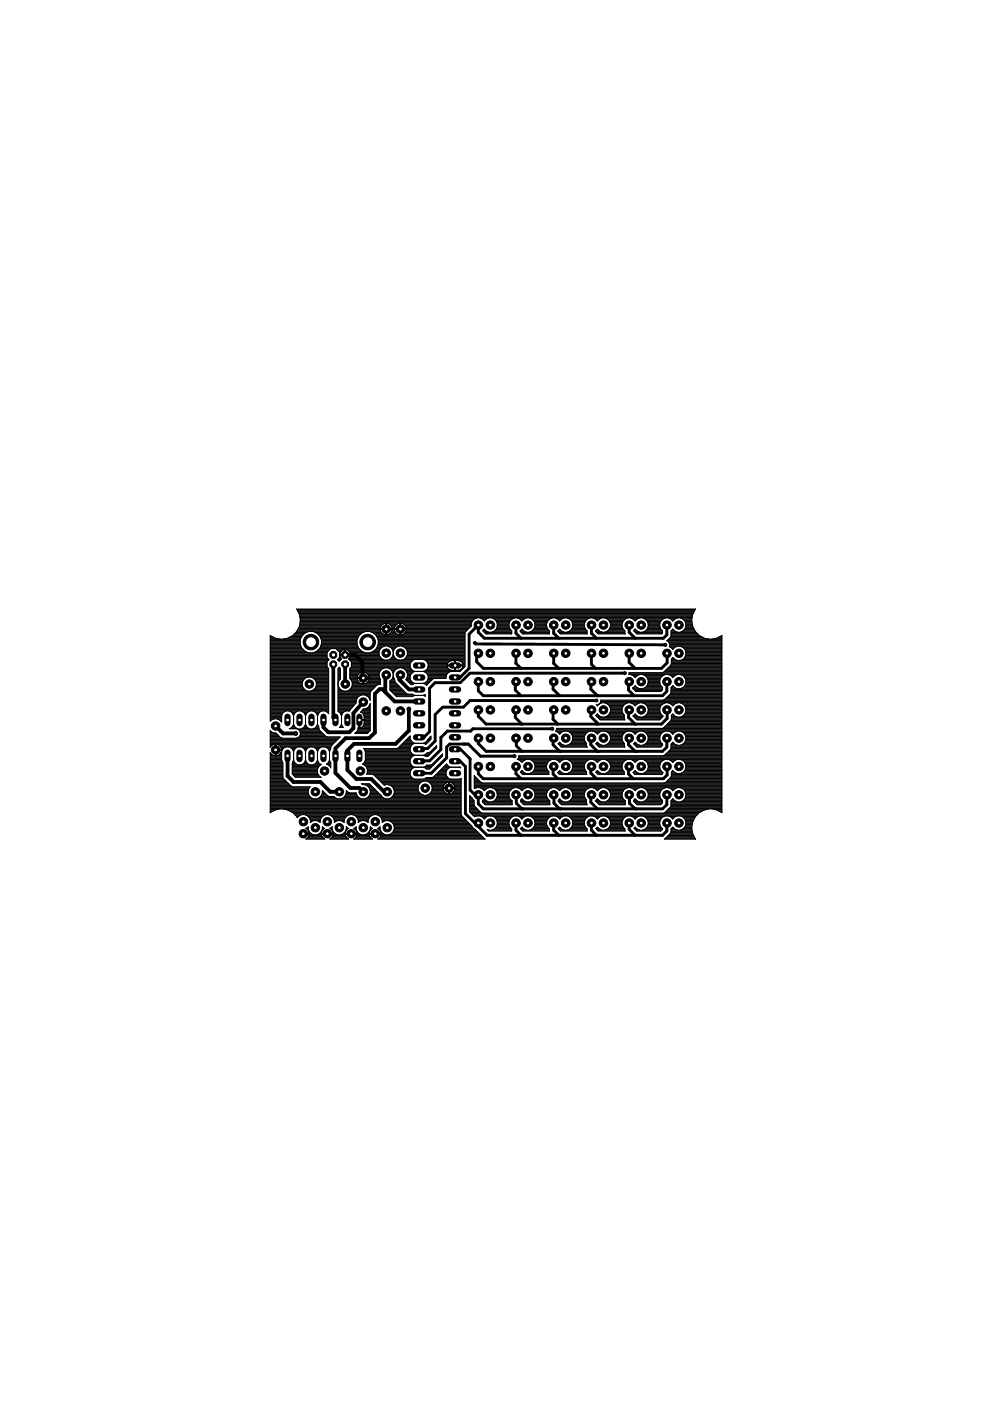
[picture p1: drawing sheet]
<svg xmlns="http://www.w3.org/2000/svg" width="210mm" height="297mm" viewBox="0 0 210 297" stroke-linecap="round" stroke-linejoin="round" font-family="sans-serif">
<path d="M73.2 138.9h2.1l1.5 1.5v3.2l.2 .2M58.4 153.9l1.6 1.6h2.7M70.7 140.8v11.4l.4 .5M73.2 140.8v4.2M77 148.8l-2.1 2.4v3.2l-.8 .9h-4.5l-1-1.1v-1.5M81.9 143.1l-.2 .2v3.4M84.9 143.1l-.2 .2v.8l2 2.1h2.2M86.7 150.3v4.6l-2.8 2.8h-8.8l-1.4 1.4v4.2l1.9 1.9h3.1l2.7 2.7h.7M88.9 148.7h-5.2l-2.6-2.6h-.6l-1 1v8.2l-1.2 1.2h-5l-2.2 2.2v5.2l3.2 3.2h1.9l.8 .8M61 160.3v4.2l1.2 1.3h5.7l2.1 2.1h1.9" fill="none" stroke="#000" stroke-width=".8"/>
<g fill="none" stroke="#000" stroke-width=".21">
<path d="M57.3 137.5h6.8M57.3 139h12M57.3 134.8h.1M57.3 135.3h1.1M57.3 137h6.5M57.3 139.8h12.5M57.3 140h12.4M57.3 139.7h12.3M57.3 139.5h12.1M57.3 139.3h12M57.3 139.1h12M57.3 138.8h12"/>
<path d="M57.3 138.6h12M57.3 138.5h12M57.3 138.3h8M57.3 138.2h7.5M57.3 138h7.2M57.3 137.8h7.1M57.3 137.6h6.9M57.3 137.3h6.6M57.3 137.1h6.6M57.3 136.8h6.4M57.3 136.6h6.4M57.3 136.5h6.3"/>
<path d="M57.3 136.3h6.3M57.3 136.1h6.3M57.3 136h6.3M57.3 135.8h6.3M57.3 135.6h6.4M57.3 135.5h1.9M57.3 135.1h.7M57.3 135h.4M58.4 135.3h.1M58.4 135.3l1.3 .2M58.4 135.3l-1.1-.6v18.2l.3-.3 .5-.2M59.7 135.5h.1"/>
<path d="M60.1 135.5h3.7M60.9 135.3h.1M60.9 135.3l-1.2 .2M61 135.3h2.8M61.3 135.1h2.6M61.7 135h2.3M62 134.8h2.1M62 134.8l-1.1 .5M62.2 134.6h2M62.4 134.5h2M62.5 134.3h2.1M62.7 134.1h2.2"/>
<path d="M62.9 133.9h2.4M62.9 133.9h.1M62.9 133.9l-.9 .9M62.9 129.2h84.5M63 133.8h17.7M63 129.4h84.3M63.1 133.6h17.5M63.1 129.6h84.1M63.1 133.4h18.7M63.2 129.7h83.9M63.2 133.3h17.4M63.3 129.9h83.7"/>
<path d="M63.3 133.1h17.3M63.4 130.1h83.6M63.4 132.9h17.3M63.5 130.2h83.4M63.5 132.8l-.6 1.1M63.5 132.8h17.3M63.5 132.6h17.4M63.5 130.4h83.3M63.5 132.4h17.6M63.5 130.6h83.3M63.6 132.3h17.7M63.6 130.7h83.2"/>
<path d="M63.6 130.9h83.1M63.6 132.1h36.3M63.6 131.9h36.4M63.6 131.1h37.4M63.6 131.8h36.5M63.6 131.3h37M63.7 131.6h36.5M63.7 131.4h36.7M66.5 133.9h10.9M66.6 138.3h2.7M66.9 134.1h10.1M67 138.2h2.5"/>
<path d="M67.2 134.3h9.4M67.3 138h2.4M67.4 134.5h9.1M67.4 137.8h2.4M67.6 134.6h8.7M67.6 137.6h2.4M67.7 134.8h8.4M67.8 137.5h8.3M67.9 137.3h8.1M67.9 135h8.1M67.9 135.1h8M67.9 137.1h8"/>
<path d="M68 135.3h7.9M68 137h7.8M68.1 136.8h7.7M68.1 135.5h7.7M68.1 136.6h7.6M68.1 135.6h7.6M68.2 136.5h7.5M68.2 136.3h7.5M68.2 136.1h7.5M68.2 136h7.5M68.2 135.8h7.5M70.1 137.5l-.8 .8v1.1l.5 .4-.5 .5v1.1l.4 .3v9.6"/>
<path d="M71.2 137.5l.8 .8v1.1l-.5 .4 .4 .4 .6-.5M71.3 137.6h4.9M71.5 137.8h1.2M71.6 139.8h.7M71.7 138h.8M71.7 140h.5M71.8 139.7h.7M71.8 138.2h.5M71.9 139.5h.4M72 139h1.1v-1.2h-.4l-.6 .6v.3h2.2v-.3l-.7-.6h-.3v1.2h7.2M72 139.3h.1M72 139.1h.1"/>
<path d="M72 138.8h1.1M72 138.6h.1M72 138.5h.1M72 138.3h.2M72.1 139v.3l.4 .4M73.1 138.6h.2M73.1 138.5h.2M73.1 138.3h.2M73.1 138.2h.2M73.1 138h.2M73.1 137.8h.2M73.3 138.8h7.1"/>
<path d="M73.7 137.8h2.7M73.8 138h2.8M73.9 139.7l.6 .6v1.1l-.3 .3v2.2a1.46 1.46 0 0 1 .3 2M73.9 139.7h7.1M74 138.2h2.9M74 139.8h7.3M74.1 139.5h6.7M74.2 138.3h3.1M74.2 140h13.4M74.2 139.3h6.4M74.3 139v.3l-.4 .4M74.3 139.1h6.2"/>
<path d="M74.3 138.6h6.1M74.3 138.5h6.1M76.7 134.2l.8-.3h.9l.8 .3M76.7 134.2a2.3 2.3 0 0 0-.5 3.5 2.3 2.3 0 0 0 3.5 0 2.3 2.3 0 0 0-.5-3.5M78.5 133.9h2.3M78.6 138.3h1.8M78.9 134.1h2M79 138.2h1.4M79.3 134.3h1.7M79.3 138h1.2M79.4 134.5h1.8M79.5 137.8h1"/>
<path d="M79.6 134.6h2M79.6 137.6h1M79.8 134.8h18.8M79.8 137.5h1M79.9 135h18.7M79.9 137.3h1M80 137.1h1.2M80 135.1h18.6M80 135.3h18.6M80 137h18.6M80.1 135.5h18.5M80.1 136.8h18.5"/>
<path d="M80.2 135.6h18.4M80.2 136.6h18.4M80.2 136.5h18.4M80.2 136.3h18.4M80.2 136.1h18.4M80.2 136h18.4M80.2 135.8h18.4M80.6 139.3a1.55 1.55 0 0 0 2.5 0M81.2 134.5l-.4-.5-.2-.5h2.5l-.1 .4a1.22 1.22 0 0 1-1 .7M81.2 134.5l.6 .1M81.6 137a1.52 1.52 0 0 0-1 2.3M81.8 134.6h.2"/>
<path d="M81.8 134.5h.2M81.8 134.3h.2M81.8 134.1h.2M81.8 133.9h.2M81.8 133.8h.2M81.8 133.6h.2M81.8 133.3h.2M81.8 133.1h.2M81.8 132.9h.2M81.8 132.8h.2M81.8 132.6h.2M81.8 132.4h.2"/>
<path d="M81.8 132.3h.2M82 133.4h2.8M82.1 134.6h2.5M82.2 137l.9 .6 .3 .6M82.4 132.3h1.9M82.5 139.8h1.7M82.5 134.5h1.7M82.6 137.1h1.6M82.7 132.4l.1 .2M82.7 132.4l-.7-.3v2.5M82.7 132.4h1.4M82.8 134.3h1.2"/>
<path d="M82.8 139.7h1.1M82.8 132.6l.3 .5M82.8 137.3h1.1M82.8 132.6h1.1M82.9 134.1h1M83 139.5h.8M83 132.8h.8M83 133.9h.8M83 137.5h.8M83.1 132.9h.6M83.1 133.8h.6M83.1 133.1v.2h-2.5a1.22 1.22 0 0 1 1.2-1.2v2.5"/>
<path d="M83.1 133.1h.6M83.1 133.6h.6M83.1 133.3h.5M83.1 139.3h.5M83.2 137.6h.4M83.2 139.1h.3M83.2 137.8h.3M83.3 139h.2M83.3 138h.2M83.4 138.8h.1M83.4 138.2v.6M83.4 138.8l-.3 .5"/>
<path d="M83.4 138.8l.2 .5M83.4 138.6h.1M83.4 138.5h.1M83.4 138.3h.1M83.4 138.2h.1M83.6 139.3a1.55 1.55 0 0 0 2.5 0M83.7 133.1l-.1 .2h2.5v-.2M83.9 132.6l-.2 .5M84.1 132.4l.7-.3v2.5M84.1 132.4l-.2 .2M84.6 137l-1 .6-.2 .6M84.8 134.6a1.22 1.22 0 0 1-1.2-1.1h2.5l-.1 .4a1.22 1.22 0 0 1-1 .7"/>
<path d="M84.8 134.6h.2M84.8 134.5h.2M84.8 134.3h.2M84.8 134.1h.2M84.8 133.9h.2M84.8 133.8h.2M84.8 133.6h.2M84.8 133.3h.2M84.8 133.1h.2M84.8 132.9h.2M84.8 132.8h.2M84.8 132.6h.2"/>
<path d="M84.8 132.4h.2M84.8 132.3h.2M85 133.4h14.2M85.1 134.6h13.5M85.2 137a1.52 1.52 0 0 1 .9 2.3M85.4 132.3h14.5M85.5 139.8h13.1M85.6 134.5h13M85.6 137.1h13M85.7 132.4h14.2M85.7 134.3h12.9M85.8 139.7h12.8"/>
<path d="M85.8 137.3h12.8M85.9 132.6h14M85.9 134.1h12.7M86 132.8h13.9M86 139.5h12.6M86 137.5h12.6M86 133.9h12.7M86 132.9h13.7M86.1 133.8h12.8M86.1 133.1a1.25 1.25 0 0 0-1.1-1v2.5M86.1 133.6h12.9M86.1 133.1h13.4"/>
<path d="M86.1 139.3h12.5M86.1 133.3h13.3M86.2 137.6h12.4M86.2 139.1h12.4M86.2 137.8h12.4M86.3 139h12.3M86.3 138h12.3M86.4 138.8h12.2M86.4 138.2h12.2M86.4 138.6h12.2M86.4 138.5h12.2M86.4 138.3h12.2"/>
<path d="M87.9 139.8l-.4 .2-.5 .8M89.8 139.8l.4 .2 .6 .8M90.2 140h8.4M98.6 134.3v7.1M98.7 133.9l-.1 .4M99.9 132.2v.6l-1.2 1.1M100.5 131.3l-.6 .9M100.5 131.3l.6-.3h.6l.6 .3M101.8 131.1h1.7M102.2 131.3h.9M102.3 131.3l.4 .4 .4-.4M102.4 133.8h.7"/>
<path d="M102.4 131.4h.5M102.4 133.6h.5M102.6 133.9h.8M102.6 131.6h.2M102.6 133.4h.1M102.7 134.1h5.8M102.9 134.3h5.6M103.1 131.3l.5-.3h.6l.6 .3M104.4 131.1h4.6M104.4 133.9h4.1M104.8 131.3h3.8M104.8 131.3l.4 .4 .2 .5"/>
<path d="M104.8 133.8h3.7M104.9 131.4h3.5M105 133.6h3.4M105.1 131.6h3.1M105.2 133.4h3M105.2 131.8h2.9M105.3 133.3h2.8M105.3 131.9h2.7M105.3 133.1h2.7M105.4 132.9h2.5M105.4 132.1h2.5M105.4 132.2v.6l-.2 .6-.4 .4"/>
<path d="M105.4 132.8h2.5M105.4 132.6h2.5M105.4 132.4h2.5M105.4 132.3h2.5M107.9 132.2v.6l.2 .6 .4 .4v.6h-5.5l-.7-.7 .4-.3a1.5 1.5 0 0 0 2.1 .4M108.5 131.3l.6-.3h.6l.5 .3M108.5 131.3l-.4 .4-.2 .5M109.8 131.1h1.7M110.2 131.3l.5 .4 .4-.4M110.2 131.3h.9M110.3 133.8h.8M110.4 133.9h1"/>
<path d="M110.4 131.4h.5M110.4 133.6h.5M110.5 134.1h6M110.6 131.6h.1M110.6 133.4h.1M110.7 134.3h5.8M111.1 131.3l.5-.3h.6l.6 .3M112.4 131.1h4.6M112.4 133.9h4.1M112.8 131.3l.4 .4 .2 .5M112.8 131.3h3.7M112.8 133.8h3.7"/>
<path d="M112.9 131.4h3.5M113 133.6h3.4M113.1 131.6h3.1M113.1 133.4h3.1M113.2 133.3h2.9M113.2 131.8h2.9M113.3 131.9h2.7M113.3 133.1h2.7M113.4 132.9h2.5M113.4 132.1h2.6M113.4 132.2v.6l-.2 .6-.4 .4M113.4 132.8h2.5"/>
<path d="M113.4 132.6h2.5M113.4 132.4h2.5M113.4 132.3h2.5M115.9 132.2v.6l.2 .6 .4 .4v.6h-5.7l-.5-.5 .4-.5a1.51 1.51 0 0 0 2.1 .4M116.5 131.3l-.4 .4-.2 .5M116.5 131.3l.6-.3h.6l.5 .3M117.8 131.1h1.7M118.2 131.3l.5 .4 .4-.4M118.2 131.3h.9M118.3 133.8h.8M118.3 133.9h1.1M118.4 131.4h.5"/>
<path d="M118.4 133.6h.5M118.5 134.1h6M118.6 131.6h.1M118.6 133.4h.1M118.7 134.3h5.8M119.1 131.3l.5-.3h.6l.6 .3M120.4 131.1h4.5M120.4 133.9h4.1M120.8 131.3l.4 .4 .2 .5M120.8 131.3h3.7M120.8 133.8h3.7M120.9 131.4h3.5"/>
<path d="M121 133.6h3.4M121.1 131.6h3.1M121.1 133.4h3.1M121.2 133.3h2.9M121.2 131.8h2.9M121.3 131.9h2.7M121.3 133.1h2.7M121.4 132.1h2.6M121.4 132.9h2.5M121.4 132.2v.6l-.2 .6-.4 .4M121.4 132.8h2.5M121.4 132.6h2.5"/>
<path d="M121.4 132.4h2.5M121.4 132.3h2.5M123.9 132.2v.6l.6 1v.6h-5.7l-.5-.5 .4-.5a1.51 1.51 0 0 0 2.1 .4M124.5 131.3l.6-.3h.6l.5 .3M124.5 131.3l-.4 .4-.2 .5M125.8 131.1h1.7M126.2 131.3l.5 .4 .4-.4M126.2 131.3h.9M126.3 133.8h.8M126.3 133.9h1.1M126.4 131.4h.5M126.4 133.6h.5"/>
<path d="M126.5 134.1h6M126.6 131.6h.1M126.6 133.4h.1M126.7 134.3h5.8M127.1 131.3l.5-.3h.6l.6 .3M128.4 131.1h4.5M128.4 133.9h4.1M128.8 131.3l.4 .4 .2 .5M128.8 131.3h3.7M128.8 133.8h3.7M128.9 131.4h3.5M129 133.6h3.4"/>
<path d="M129.1 131.6h3.1M129.1 133.4h3.1M129.2 133.3h2.9M129.2 131.8h2.9M129.3 133.1h2.7M129.3 131.9h2.7M129.4 132.1h2.6M129.4 132.9h2.5M129.4 132.2v.6l-.2 .6-.4 .4M129.4 132.8h2.5M129.4 132.6h2.5M129.4 132.4h2.5"/>
<path d="M129.4 132.3h2.5M131.9 132.2v.6l.6 1 .1 .6h-5.8l-.5-.5 .4-.5a1.51 1.51 0 0 0 2.1 .4M132.5 131.3l.6-.3h.6l.5 .3M132.5 131.3l-.4 .4-.2 .5M133.8 131.1h1.7M134.2 131.3l.5 .4 .4-.4M134.2 131.3h.9M134.4 133.8h.7M134.4 131.4h.5M134.4 133.6h.5M134.6 133.9h.8M134.6 131.6h.1"/>
<path d="M134.6 133.4h.1M134.7 134.1h5.8M134.9 134.3h5.5M135.1 131.3l.5-.3h.6l.6 .3M136.4 131.1h4.5M136.4 133.9h4.1M136.8 131.3h3.7M136.8 131.3l.4 .4 .2 .5M136.8 133.8h3.7M136.9 131.4h3.5M137 133.6h3.3M137.1 131.6h3.1"/>
<path d="M137.1 133.4h3.1M137.2 131.8h2.9M137.2 133.3h2.9M137.3 133.1h2.7M137.3 131.9h2.7M137.4 132.9h2.5M137.4 132.1h2.5M137.4 132.2a1.53 1.53 0 0 1-.9 1.7 1.53 1.53 0 0 1-1.8-.5l-.4 .3 .7 .7h5.3l.2-.2v-.4l-.4-.4-.2-.6v-.6M137.4 132.8h2.5M137.4 132.6h2.5M137.4 132.4h2.5M137.4 132.3h2.5"/>
<path d="M141.5 135.8h11.6M141.6 136h11.5M141.6 135.6h11.5M141.8 136.1h11.3M141.8 135.5h8.4M141.8 131.1h1.7M141.9 136.3h11.2M141.9 136.5h11.2M142 135.3h7.3M142 137h11.1M142 137.1h1.3M142 136.8h11.1"/>
<path d="M142 136.6h11.1M142.1 135.1h6.9M142.2 135h6.5M142.2 131.3h.9M142.2 131.3a1.52 1.52 0 0 0-2.3 .9M142.2 131.3l.5 .4 .4-.4M142.3 134.8l-.1 .3-.8 .8a.9 .9 0 0 1 .5 1.2l.8 .6M142.3 134.8h6M142.3 137.3h.7M142.3 134.6h5.8M142.3 134.5h5.7M142.3 134.3h5.5"/>
<path d="M142.3 134.1h5.3M142.3 133.9h1.1M142.3 133.8h.7M142.3 139.8h.9M142.3 140h1.3M142.4 139.7h.5M142.4 131.4h.5M142.4 133.6h.5M142.5 137.5h.4M142.5 139.5h.3M142.6 131.6h.1M142.6 133.4h.1"/>
<path d="M142.6 137.6h.1M142.7 137.7a1.54 1.54 0 0 1 2.5 0M143.1 131.3l.5-.3h.6l.6 .3M143.1 133.8l-.4-.4-.4 .4v1M144.3 140h8.8M144.4 131.1h2.3M144.4 133.9h3.1M144.5 137.1h8.6M144.7 139.8h8.4M144.8 131.3h1.9M144.8 131.3l.4 .4 .2 .5M144.8 133.8h2.6"/>
<path d="M144.8 137.3h8.3M144.9 139.7h8.2M144.9 131.4h1.8M145 133.6h2.3M145 137.5h8.1M145.1 139.5h8M145.1 131.6h1.6M145.1 133.4h2.1M145.2 137.6h7.9M145.2 137.7l.2 .5v.6M145.2 139.3h7.9M145.2 131.8h1.5"/>
<path d="M145.2 137.8h7.9M145.2 133.3h1.9M145.3 139.1h7.8M145.3 131.9h1.4M145.3 133.1h1.7M145.3 138h7.8M145.4 139h7.7M145.4 132.9h1.5M145.4 132.1h1.3M145.4 138.2h7.7M145.4 132.2a1.52 1.52 0 0 1-.6 1.6 1.52 1.52 0 0 1-1.7 0M145.4 138.8a1.52 1.52 0 0 1-1.2 1.2 1.52 1.52 0 0 1-1.5-.6l-.4 .3v1"/>
<path d="M145.4 138.8h7.7M145.4 138.6h7.7M145.4 138.5h7.7M145.4 138.3h7.7M145.4 132.8h1.5M145.4 132.6h1.4M145.4 132.4h1.4M145.4 132.3h1.4M146.9 130.3h.1M146.9 132.8h.1M146.9 132.8l.5 1.1M146.9 130.3l-.3 1.2 .3 1.3"/>
<path d="M147.4 133.9l.9 .9M147.4 129.2h.1M147.4 133.9h.1M147.4 129.2l-.5 1.1M147.4 129.2l-84.5-.1a3.9 3.9 0 0 1 .6 3.7M148.3 134.8l1.1 .5M148.3 134.8h.1M149.4 135.3h.1M149.4 135.3l1.2 .2M150.6 135.5h.1M151.1 135.5h2M151.9 135.3h.1"/>
<path d="M151.9 135.3l-1.3 .2M152 135.3h1.1M152.3 135.1h.8M152.6 135h.5M153 134.8h.1M153 134.8l.1 37.5a4 4 0 0 0-4.8 0M153 134.8l-1.1 .5M57.3 157.8h.7M57.3 158.3h.1M57.3 150.7h3.3M57.3 146.6h12.4M57.3 147.7h12.4"/>
<path d="M57.3 147.4h12.4M57.3 145.2h6.8M57.3 143.9h7.3M57.3 143h12.4M57.3 146h7.2M57.3 148.4h12.4M57.3 149.4h12.4M57.3 152.6h.4M57.3 158h.4M57.3 142.3h12.4M57.3 144.9h6.8M57.3 143.5h12.4"/>
<path d="M57.3 141.2h12M57.3 141h12M57.3 152.8h.1M57.3 160h.4M57.3 159.8h.2M57.3 159.7h.1M57.3 158.2h.2M57.3 157.6h13.4M57.3 157.5h13.6M57.3 157.3h13.8M57.3 157.1h13.9M57.3 157h14.1"/>
<path d="M57.3 156.8h14.3M57.3 156.6h14.4M57.3 156.5h2.4M57.3 156.3h2.1M57.3 156.1h1.9M57.3 156h1.8M57.3 155.8h1.6M57.3 155.6h1.4M57.3 155.5h1.3M57.3 155.3h.5M57.3 155.1h.2M57.3 155h.1"/>
<path d="M57.3 152.3h2.4M57.3 152.1h2.4M57.3 151.9h2.4M57.3 151.8h2.4M57.3 151.6h2.5M57.3 151.4h2.5M57.3 151.3h2.6M57.3 151.1h2.8M57.3 150.9h2.9M57.3 150.6h12.4M57.3 150.4h12.4M57.3 150.3h12.4"/>
<path d="M57.3 150.1h12.4M57.3 149.9h12.4M57.3 149.8h12.4M57.3 149.6h12.4M57.3 149.2h12.4M57.3 149.1h12.4M57.3 148.9h12.4M57.3 148.7h12.4M57.3 148.6h12.4M57.3 148.2h12.4M57.3 148.1h12.4M57.3 147.9h12.4"/>
<path d="M57.3 147.6h12.4M57.3 147.2h12.4M57.3 147.1h12.4M57.3 146.9h12.4M57.3 146.7h12.4M57.3 146.4h7.6M57.3 146.2h7.3M57.3 145.9h7M57.3 145.7h6.9M57.3 145.5h6.9M57.3 145.4h6.8M57.3 145h6.8"/>
<path d="M57.3 144.7h6.8M57.3 144.5h6.9M57.3 144.4h6.9M57.3 144.2h7M57.3 144h7.2M57.3 143.7h7.6M57.3 143.4h12.4M57.3 143.2h12.4M57.3 142.9h12.4M57.3 142.7h12.4M57.3 142.5h12.4M57.3 142.2h12.4"/>
<path d="M57.3 142h12.4M57.3 141.8h12.4M57.3 141.7h12.3M57.3 141.5h12.1M57.3 141.4h12M57.3 140.8h12M57.3 140.7h12M57.3 140.5h12M57.3 140.3h12M57.3 140.2h12.2M57.4 159.6l-.1-.1v12.8M57.4 158.3l.4-.4 .5-.2v1.2h1.4l-.2-.6"/>
<path d="M58.3 157.8h.2M58.3 158.3h.2M58.3 158h.2M58.3 160h.2M58.3 159.8h.2M58.3 159.7h.2M58.3 159.5h.2M58.3 159.3h.2M58.3 159.2h.2M58.3 158.8h.2M58.3 158.7h.2M58.3 158.5h.2"/>
<path d="M58.3 158.2h.2M58.5 159h1.4M58.8 152.4h.9M58.9 157.8h11.7M59.2 160h.5M59.2 152.6h.5M59.2 158h11.2M59.4 159.8h.3M59.4 158.2h10.9M59.4 152.8h.3M59.5 159.7h.2M59.5 158.3h10.7"/>
<path d="M59.5 158.3l-.4-.4-.6-.2v2.6l.7-.3 .4-.5M59.6 159.5l.1-.4h-1.4v1.2l-.5-.2-.4-.5M59.6 159.5h.1M59.6 158.5h.7M59.6 153h.1M59.6 159.3h.1M59.6 158.7h.5M59.7 159.2h.1M59.7 158.8h.3M59.7 159.3v1.9l.3 .5M59.7 151.7v1.4l-.4-.5-.6-.2h-1.4M59.9 151.3l-.2 .4"/>
<path d="M60.7 158.3l-.8 .6-.2 .4M61.2 158.3l.8 .6 .2 .4M61.3 150.7h1.9M61.5 154.5h1.5M61.6 158.5h1.3M61.7 150.9a1.27 1.27 0 0 0-1.8 .4M61.7 150.9l.3 .4M61.7 150.9h1.1M61.8 154.3h.9M61.8 158.7h.9M61.8 151.1h.8M61.9 154.1h.6"/>
<path d="M62 158.8h.5M62 151.3h.4M62 151.3l.2 .4M62.1 153.9h.3M62.1 159h.3M62.1 151.4h.3M62.1 153.8h.2M62.1 159.2h.2M62.2 151.6h.1M62.2 159.3h.1M62.2 153.6h.1M62.2 151.7v1.9"/>
<path d="M62.2 159.3v1.9M62.2 152.6h.1M62.2 152.4h.1M62.2 153.6l-.2 .4-.7 .5h1.6l.6 .4M62.2 152.8h.1M62.2 160h.1M62.2 159.8h.1M62.2 159.7h.1M62.2 159.5h.1M62.2 153.4h.1M62.2 153.3h.1M62.2 153.1h.1"/>
<path d="M62.2 153h.1M62.2 152.3h.1M62.2 152.1h.1M62.2 151.9h.1M62.2 151.8h.1M62.3 153.6a1.29 1.29 0 0 0 1.2 1 1.29 1.29 0 0 0 1.3-1M62.4 151.3l-.1 .4M63 156.5h8.9M63.2 154.6h4.5M63.2 158.3l-.8 .6-.1 .4M63.3 156.3h8.8M63.4 154.8h4.3"/>
<path d="M63.5 156.1h5.6M63.5 154.9a1.02 1.02 0 0 1-.6 1.6h-3.1l-.3-.1-1-1-.9-.2-.3-.3v3.6l.1-.2M63.5 155h4.4M63.6 156h5.3M63.6 155.1h4.5M63.6 155.8h5.1M63.7 155.3h4.5M63.7 155.6h4.9M63.7 155.5h4.7M63.8 158.3l.8 .6 .2 .4M63.8 150.7h1.9M64 154.5h1.5"/>
<path d="M64.1 158.5h1.3M64.2 150.9a1.27 1.27 0 0 0-1.8 .4M64.2 150.9l.4 .4M64.2 150.9h1.1M64.3 145.9l.4 .4 .6 .2M64.3 154.3h.9M64.3 158.7h.9M64.4 151.1h.8M64.5 154.1h.6M64.5 158.8h.5M64.6 151.3h.4M64.6 151.3l.2 .4"/>
<path d="M64.6 153.9h.3M64.6 159h.3M64.6 151.4h.3M64.7 153.8h.2M64.7 159.2h.2M64.7 151.6h.1M64.7 159.3h.1M64.7 153.6h.1M64.8 152.6h.1M64.8 152.4h.1M64.8 151.7v1.9M64.8 159.3v1.9"/>
<path d="M64.8 152.8h.1M64.8 160h.1M64.8 159.8h.1M64.8 159.7h.1M64.8 159.5h.1M64.8 153.4h.1M64.8 153.3h.1M64.8 153.1h.1M64.8 153h.1M64.8 152.3h.1M64.8 152.1h.1M64.8 151.9h.1"/>
<path d="M64.8 151.8h.1M64.8 153.6a1.29 1.29 0 0 0 1.3 1 1.29 1.29 0 0 0 1.2-1M65 151.3l-.2 .4M65.3 143.5a1.53 1.53 0 0 0-1 2.4M65.8 158.3l-.8 .6-.2 .4M65.9 143.5a1.53 1.53 0 0 1 .9 2.4M66.2 146.4h3.5M66.3 143.7h3.4M66.3 158.3l.8 .6 .2 .4M66.4 150.7h1.9M66.5 146.2h3.2M66.5 143.9h3.2"/>
<path d="M66.5 154.5h1.1M66.7 158.5h1.3M66.7 146h3M66.7 144h3M66.8 150.9a1.27 1.27 0 0 0-1.8 .4M66.8 150.9l.3 .4M66.8 150.9h1.1M66.8 145.9l-.4 .4-.5 .2M66.8 154.3h.8M66.8 145.9h2.9M66.8 144.2h2.9M66.9 158.7h.8"/>
<path d="M66.9 145.7h2.8M66.9 151.1h.8M66.9 144.4h2.8M67 145.5h2.7M67 144.5h2.7M67 154.1h.6M67.1 158.8h.5M67.1 145.4h2.6M67.1 144.7h2.6M67.1 145.2h2.6M67.1 144.9h2.6M67.1 145h2.6"/>
<path d="M67.1 151.3h.4M67.1 151.3l.2 .4M67.1 153.9h.4M67.2 159h.3M67.2 151.4h.3M67.2 153.8h.2M67.2 159.2h.2M67.2 151.6h.2M67.3 159.3h.1M67.3 153.6h.1M67.3 151.7v1.9M67.3 159.3v1.9"/>
<path d="M67.3 152.6h.1M67.3 152.4h.1M67.3 152.8h.1M67.3 160h.1M67.3 159.8h.1M67.3 159.7h.1M67.3 159.5h.1M67.3 153.4h.1M67.3 153.3h.1M67.3 153.1h.1M67.3 153h.1M67.3 152.3h.1"/>
<path d="M67.3 152.1h.1M67.3 151.9h.1M67.3 151.8h.1M67.3 153.6l.4 1.2M67.5 151.3l-.2 .4M67.7 154.8l1.3 1.3 .4 .2h2.7l-1.8 1.8-.2 .4M67.9 150.9l-.4 .4M67.9 150.9l.4-.2 1 .2M68.3 158.3l-.4 .2-.6 .8M68.8 158.3l.9 .6 .1 .4M68.9 150.7h.8M69.2 158.5h.9"/>
<path d="M69.3 150.9l.4 .4M69.3 150.9h.4M69.4 158.7h.7M69.5 151.1h.2M69.6 158.8h.5M69.6 151.3h.1M69.7 159h.3M69.8 159.2h.1M69.8 159.3h.1M69.8 159.3v1.9M69.8 160h.1M69.8 159.8h.1"/>
<path d="M69.8 159.7h.1M69.8 159.5h.1M70.1 158.5l-.2 .8M71.7 150.7h1.6M71.7 146.6h6.9M71.7 147.7h4.3M71.7 147.4h4.9M71.7 145.2h.1M71.7 143.9h.5M71.7 143h.5M71.7 146h.4M71.7 148.4h3.9"/>
<path d="M71.7 149.4h3.5M71.7 142.3h.5M71.7 144.9h.1M71.7 143.5h.5M71.7 150.6h2.4M71.7 150.4h2.6M71.7 150.3h2.7M71.7 150.1h2.9M71.7 149.9h3M71.7 149.8h3.2M71.7 149.6h3.3M71.7 149.2h3.6"/>
<path d="M71.7 149.1h3.8M71.7 148.9h3.8M71.7 148.7h3.8M71.7 148.6h3.8M71.7 148.2h3.9M71.7 148.1h4M71.7 147.9h4.1M71.7 147.6h4.5M71.7 147.2h6.8M71.7 147.1h6.8M71.7 146.9h6.8M71.7 146.7h6.9"/>
<path d="M71.7 146.4h.8M71.7 146.2h.6M71.7 145.9h.2M71.7 145.7h.2M71.7 145.5h.1M71.7 145.4h.1M71.7 145h.1M71.7 144.7h.1M71.7 144.5h.1M71.7 144.4h.1M71.7 144.2h.2M71.7 144h.4"/>
<path d="M71.7 143.7h.5M71.7 143.4h.5M71.7 143.2h.5M71.7 142.9h.5M71.7 142.7h.5M71.7 142.5h.5M71.7 142.2h.5M71.7 142h.5M71.7 141.8h.5M71.7 141.7h.4M71.8 150.9l.4 .4M71.8 150.9h1.1"/>
<path d="M71.9 140.2h.1M71.9 141.5h.1M71.9 145.9l.4 .4 .6 .2M71.9 145.9a1.45 1.45 0 0 1 .3-2v-2.2l-.3-.2-.2 .2v9.2h.1M72 151.1h.8M72.1 154.1h.6M72.2 151.3h.4M72.2 151.3l.2 .4M72.2 153.9h.4M72.3 151.4h.2M72.3 153.8h.2M72.3 151.6h.2"/>
<path d="M72.3 153.6h.1M72.4 151.7v1.9M72.4 153.6l.4 .7h-.9zM72.4 152.6h.1M72.4 152.4h.1M72.4 152.8h.1M72.4 153.4h.1M72.4 153.3h.1M72.4 153.1h.1M72.4 153h.1M72.4 152.3h.1M72.4 152.1h.1"/>
<path d="M72.4 151.9h.1M72.4 151.8h.1M72.6 151.3l-.2 .4M72.9 150.9l-.3 .4M73.8 146.4h5M74 150.7h.1M74 150.8l-.6-.1-.5 .2M74 150.7v.1M74.1 150.7h-.1M74.1 146.2h4.9M74.2 143.9h6.4M74.2 143h1.8"/>
<path d="M74.2 142.3h6.4M74.2 143.5h1.6M74.2 143.7h2.7M74.2 143.4h1.6M74.2 143.2h1.7M74.2 142.9h1.9M74.2 142.7h2.1M74.2 142.5h2.6M74.2 142.2h6.5M74.2 142h6.7M74.2 141.8h6.8M74.2 141.7h7.2"/>
<path d="M74.3 146h4.8M74.3 144h1.5M74.4 140.2h13M74.4 141.5h12.6M74.5 145.9l-.5 .4-.5 .2M74.5 145.9h4.8M74.5 144.2h1.3M74.5 141.2h12.5M74.5 141h12.5M74.5 141.4h12.5M74.5 140.8h12.5M74.5 140.7h12.5"/>
<path d="M74.5 140.5h12.6M74.5 140.3h12.7M74.5 145.7h5M74.5 144.4h1.4M74.6 145.5h5M74.6 144.5h1.4M74.7 145.4h5.1M74.7 144.7h1.5M74.7 145.2h5.4M74.7 144.9h1.7M74.7 145h6M75.3 155.5h2.6"/>
<path d="M75.4 155.3h2.7M75.5 149l-1.4 1.7M75.6 155.1h2.7M75.8 143.9l.4 .8M75.8 155h2.6M75.8 154.8h2.7M75.9 154.6h2.6M75.9 154.3h.2M75.9 154.3l-.1 .6M75.9 154.5h2.6M75.9 154.3h.1M76.1 154.3h.2"/>
<path d="M76.1 154.1h.2M76.1 153.9h.2M76.1 153.8h.2M76.1 153.6h.2M76.1 153.4h.2M76.1 153.3h.2M76.1 153.1h.2M76.1 153h.2M76.2 147.6l-.5 .4-.2 .5v.5M76.3 152.6h2.2M76.3 142.7l-.4 .4-.1 .6h2.5l-.1-.4-.5-.6M76.5 154.3h2"/>
<path d="M76.5 150.9h2M76.6 150.7h1.9M76.7 151.1l.3 .2 .2 .6M76.7 151.1h1.8M76.8 150.6h1.7M76.8 154.1h1.7M76.9 143h.2M76.9 144.9h.2M76.9 143.5h.2M76.9 142.5v2.5l-.7-.3M76.9 142.5l-.6 .2M76.9 144.7h.2"/>
<path d="M76.9 144.5h.2M76.9 144.4h.2M76.9 144.2h.2M76.9 144h.2M76.9 143.4h.2M76.9 143.2h.2M76.9 142.9h.2M76.9 142.7h.2M76.9 142.5h.2M76.9 151.3h1.6M76.9 150.4h1.6M77 153.9l-.7 .4"/>
<path d="M77 153.9h1.5M77 151.4h1.5M77.1 142.5v2.5l.7-.3M77.1 142.5l.6 .2M77.1 153.8h1.4M77.1 143.7h3.4M77.1 151.6h1.4M77.2 153.6l-.2 .3M77.2 153.6h1.3M77.2 142.5h3.3M77.2 151.8h1.3M77.2 152.4h1.3"/>
<path d="M77.2 151.9v.6h-.9v1.8M77.2 152.7v.9M77.2 158.8h9.8M77.2 153.4h1.3M77.2 153.3h1.3M77.2 153.1h1.3M77.2 153h1.3M77.2 152.3h1.3M77.2 152.1h1.3M77.2 151.9h1.3M77.3 159h9.7M77.4 159.2h9.6"/>
<path d="M77.4 147.4h1.1M77.4 159.3h9.6M77.5 160h10.2M77.5 159.8h9.9M77.5 159.7h9.7M77.5 159.5h9.6M77.5 150.3h1M77.6 144.9h3.1M77.7 142.7h2.7M77.8 147.6h.7M77.8 144.7h2.9M77.9 150.1l.4-.4 .2-.5v5.7l-.6 .6h-2.7l.6-.6"/>
<path d="M77.9 150.1l-.9 .2-.6 .7 .3 .1M77.9 150.1h.6M77.9 142.9h2.5M78 144.6l-.2 .1M78 144.5h2.7M78 147.7h.5M78 143h2.4M78 149.9h.5M78.1 144.4h2.6M78.1 143.2h2.3M78.2 144.3l-.2 .3M78.2 144.2h2.5"/>
<path d="M78.2 147.9h.3M78.2 143.4h2.2M78.2 149.8h.3M78.2 143.5h2.2M78.2 144h2.5M78.3 143.9l-.1 .4M78.3 148.1h.2M78.3 149.6h.2M78.4 149.4h.1M78.4 148.2h.1M78.4 148.4h.1M78.5 149.2h.1"/>
<path d="M78.5 152.8l-2.4-.1v1.6M78.6 146.6l-.1 .3v1.6a1.52 1.52 0 0 0-2.3-.9M79.6 145.5l-1 1.1M80.4 143.4l.3 .6M80.7 144v1.1l-.8 .2-.3 .2M81 141.8l-.4 .5-.2 .5v.6M81 141.8l.6-.2h.6l.5 .2M82.3 141.7h2.1M82.7 145.2h1.6M82.7 146h2.5M82.7 144.9h1.3M82.7 146.2h2.7"/>
<path d="M82.7 145.9h2.3M82.7 145.7h2.2M82.7 145.5h2M82.7 145.4h1.8M82.7 145h1.5M82.7 144.7h1.1M82.7 144.5h1.1M82.7 141.8l.4 .5 .3 .5M82.7 144.4v1.9l1.4 1.4h3.3l.5-.3h1.9l.4 .2v-.3l-.4 .1h-1.9l-.4-.2M82.7 144.4h1M82.7 141.8h1.3M82.8 146.4h2.7"/>
<path d="M82.9 144.2h.8M82.9 142h1M82.9 146.6h2.8M83.1 144h.6M83.1 142.2h.6M83.1 146.7h2.8M83.2 143.9h.4M83.2 142.3h.4M83.2 143.7h.3M83.2 142.5h.3M83.3 146.9h2.7M83.3 143.5h.1"/>
<path d="M83.3 142.7h.1M83.4 142.8v.6M83.4 143.4l-.3 .6-.4 .4M83.4 143.4l.3 .6M83.4 143h.1M83.4 143.4h.1M83.4 143.2h.1M83.4 142.9h.1M83.4 147.1h2.9M83.6 147.2h3.9M83.7 144l.1 .7 2.4 2.3 1.3 .2M83.8 147.4h4.1"/>
<path d="M83.9 147.6h3.8M84 141.8l.6-.2h.6l.5 .2M84 141.8l-.4 .5-.2 .5M84.2 158.7h2.8M84.5 158.5h2.5M84.7 158.3h2.4M84.9 158.2h2.2M85 158h2.3M85.2 157.8h2.3M85.3 157.6h2.5M85.3 141.7h1.8M85.5 157.5h2.2"/>
<path d="M85.7 157.3h1.7M85.7 141.8l.4 .5 .3 .5v.6M85.7 141.8h1.5M85.9 157.1h1.3M85.9 142h1.5M86 157h1.1M86.1 142.2h1.4M86.1 144h.9M86.2 144.2h.9M86.2 143.9h.8M86.2 142.3h11.4M86.2 156.8h.8"/>
<path d="M86.3 143.7h.7M86.3 142.5h1.3M86.3 143.5h.7M86.3 142.7h1.1M86.3 144.4h.9M86.4 156.6h.6M86.4 143.4l-.4 .7 1.1 1.1 .8-.3h1.9l.6 .4 .2-.1M86.4 143h.7M86.4 143.4h.6M86.4 143.2h.6M86.4 142.9h.8M86.5 144.5h.8"/>
<path d="M86.5 156.5h.5M86.7 144.7h.8M86.7 156.3h.3M86.8 144.9h4M86.9 156.1h.1M87 140.8v.6M87 143.4a1.29 1.29 0 0 0 .9 1.5M87 143.4l.5-.8 .4-.2h1.9l.4 .2 .6 .8M87 141.4l.5 .8 .4 .1M87 145h.6M87.1 158.2a1.29 1.29 0 0 0 .8 1.9M87.5 157.8l-.4 .4"/>
<path d="M87.9 157.6a1.3 1.3 0 0 1-.9-1.6l-2.6 2.6-.3 .1h-7l.4 .6v1.9l-.7 .8M87.9 157.6l-.4 .2M87.9 157.6h1.9M89.8 157.6l.4-.2 1.2-1.3v.6l-1.1 1.1zM89.9 147.4h.3M89.9 157.6h.6M90 157.5h.6M90 147.6h.2M90.1 160h1M90.1 145h.6M90.1 142.5h5.1M90.2 142.2h7.5"/>
<path d="M90.2 142.2l-.4 .1M90.2 144.7l-.4 .2M90.2 144.7h.8M90.3 157.3h.5M90.3 145.2h.2M90.3 159.8h1M90.4 142.7h4.6M90.4 142h5M90.4 140.2h5M90.4 144.5h.8M90.5 157.1h.5M90.5 159.7h.9"/>
<path d="M90.5 142.9h4.3M90.6 141.8h4.5M90.6 140.3h4.5M90.6 145.2h.1M90.6 144.4h.8M90.6 157h.5M90.6 143h4.1M90.6 140.5h4.4M90.7 144.2h.8M90.7 141.7h4.3M90.7 156.8h.6M90.7 143.2h3.9"/>
<path d="M90.7 144h1M90.7 141.5h4.2M90.7 140.7h4.2M90.8 140.8v.6M90.8 143.4v.5l-.6 .8M90.8 141.4l-.6 .8M90.8 143.5h3.8M90.8 141.2h7.8M90.8 141h7.8M90.8 143.7h3.8M90.8 143.4h3.8M90.8 141.4h4"/>
<path d="M90.8 140.8h4M90.8 156.6h.6M91 156.5h.4M91.1 159.5h.5M91.2 156.3h.2M91.3 156.1h.1M91.3 159.3h.5M91.5 144.2l-.9 1M91.5 144.2v.1M91.5 159.2h.4M91.7 159h.4M91.8 158.8h.5"/>
<path d="M92 158.7h.5M92.1 143.8l-.6 .4M92.2 158.5h.4M92.3 158.3h.3M92.5 158.2h.1M93.7 160h.1M94.6 143.4v.4l-3.8 .1M94.8 141l.2-.6 .3-.2 1.1-.1v2l-1.1-.1-.3-.3-.2-.5M96.4 142h.2M96.4 141.8h.2M96.4 141.7h.2M96.4 141.5h.2"/>
<path d="M96.4 141.4h.2M96.4 140.8h.2M96.4 140.7h.2M96.4 140.5h.2M96.4 140.3h.2M96.4 140.2h.2M97.6 142h.3M97.6 140.2h1M97.8 140.3h.8M97.8 141.8h.3M98 140.5h.6M98 141.7h.2"/>
<path d="M98.1 141.5h.3M98.1 140.7h.5M98.1 141.4h.5M98.1 140.8h.5M98.1 141l-.2-.6-.3-.2-1-.1v2l1-.1 .3-.3 .2-.5M98.6 141.4l-1.1 1h-1.9l-.5 .2-.5 .8M117.8 155.1l.9 .6a1.53 1.53 0 0 1 1.8-.6 1.53 1.53 0 0 1 .9 1.7M117.9 155l-.1 .1M117.9 155h35.2M118 155.1h1.4M118 154.8h35.1M118 154.6h35.1"/>
<path d="M118 154.5h35.1M118.3 155.3h.7M118.4 157.6h.6M118.4 157.8h.8M118.5 155.5h.4M118.6 157.5h.2M118.6 158h1M118.6 155.6h.1M118.8 158.2h5.6M119 158.3h5.5M120.3 158h4.1M120.5 155.1h4.3"/>
<path d="M120.7 157.8h3.7M120.8 155.3h3.7M120.9 157.6h3.5M121 155.5h3.3M121.1 157.5h3.1M121.2 155.6h2.9M121.2 157.3h2.9M121.3 155.8h2.8M121.3 157.1h2.7M121.3 156h2.7M121.4 157h2.6M121.4 156.1h2.5"/>
<path d="M121.4 156.8a1.53 1.53 0 0 1-1.2 1.2 1.53 1.53 0 0 1-1.5-.6l-.4 .3 .7 .7h5.5l-.1-.8-.5-.8M121.4 156.8h2.5M121.4 156.6h2.5M121.4 156.5h2.5M121.4 156.3h2.5M123.9 156.8a1.53 1.53 0 0 1 .9-1.7 1.53 1.53 0 0 1 1.9 .6 1.53 1.53 0 0 1 1.8-.6 1.53 1.53 0 0 1 .9 1.7M126 155.1h1.4M126.3 155.3h.7M126.4 157.6h.5M126.4 151.8h.7M126.4 151.6h.5M126.4 157.8h.8"/>
<path d="M126.5 155.5h.4M126.5 157.5h.3M126.6 151.9h.8M126.6 149.6h.1M126.6 158h1M126.6 151.4h.1M126.6 155.6h.1M126.7 149.4h.2M126.7 152.1h5.7M126.8 158.2h5.6M126.9 152.3h5.5M126.9 158.3h5.6"/>
<path d="M127 149.2a1.6 1.6 0 0 1 1.8 0M127.1 152.4h5.3M127.2 149.1h.3M127.3 148.9h25.8M127.4 148.7h25.7M127.4 148.6h25.7M128.3 158h4.1M128.4 149.1h4.5M128.4 151.9h4M128.5 155.1h4.3M128.7 157.8h3.7M128.8 149.2a1.53 1.53 0 0 1 .2 2.4 1.53 1.53 0 0 1-2.3-.2l-.4 .3 .9 .9h5.3l-.1-.3"/>
<path d="M128.8 149.2h3.7M128.8 151.8h3.6M128.8 155.3h3.7M128.9 157.6h3.5M128.9 149.4h3.5M129 151.6h3.4M129 155.5h3.3M129.1 157.5h3.1M129.1 149.6h3.1M129.1 151.4h3.1M129.2 155.6h2.9M129.2 157.3h2.9"/>
<path d="M129.2 151.3h2.9M129.2 149.8h2.9M129.3 155.8h2.8M129.3 157.1h2.7M129.3 151.1h2.7M129.3 149.9h2.7M129.3 156h2.7M129.3 157h2.7M129.4 150.1h2.6M129.4 156.1h2.5M129.4 150.9h2.5M129.4 150.7h2.5"/>
<path d="M129.4 156.8a1.53 1.53 0 0 1-1.2 1.2 1.53 1.53 0 0 1-1.5-.6l-.4 .3 .7 .7h5.5l-.1-.8-.5-.8M129.4 156.8h2.5M129.4 156.6h2.5M129.4 156.5h2.5M129.4 156.3h2.5M129.4 150.6h2.5M129.4 150.4h2.5M129.4 150.3h2.5M131.9 156.8a1.53 1.53 0 0 1 .9-1.7 1.53 1.53 0 0 1 1.9 .6 1.53 1.53 0 0 1 1.8-.6 1.53 1.53 0 0 1 .9 1.7M132.4 151.6v.7M132.5 149.2l.6-.2h.6l.5 .2M132.5 149.2a1.5 1.5 0 0 0-.1 2.4"/>
<path d="M133.4 142.9h19.7M133.4 142.7h19.7M133.7 143l.5 .3 .5 .4 .4-.4 .5-.3M133.8 149.1h1.7M134 155.1h1.4M134.1 143.2h1.1M134.2 145.9h1.1M134.2 149.2l.5 .5 .4-.5M134.2 149.2h.9M134.3 146h6.2M134.3 151.8h.8M134.3 155.3h.7"/>
<path d="M134.3 145.7h.7M134.3 151.9h1.1M134.3 143.4h.7M134.4 157.6h.5M134.4 149.4h.5M134.4 157.8h.8M134.4 151.6h.5M134.4 146.2h6.1M134.5 155.5h.4M134.5 145.5h.3M134.5 143.5h.3M134.5 152.1h5.9"/>
<path d="M134.5 157.5h.3M134.6 149.6h.1M134.6 158h1M134.6 151.4h.1M134.6 146.4h5.7M134.6 155.6h.1M134.6 145.4h.1M134.7 145.4l.4 .4 .5 .2M134.7 145.4l-.5 .5 .6 .7h5.3l.4-.4M134.7 152.3h5.5M134.8 146.6h5.3M134.8 158.2h5.5"/>
<path d="M134.9 152.4h5.2M134.9 158.3h5.3M135.1 149.2l.5-.2h.6l.6 .2M136.2 143l.6 .3 .4 .4M136.3 158h4.2M136.4 149.1h4.5M136.4 151.9h4.1M136.5 155.1h4.3M136.6 145.9h3.9M136.6 143.2h4.1M136.7 157.8h3.8M136.8 149.2a1.53 1.53 0 0 1 .2 2.4 1.53 1.53 0 0 1-2.3-.2l-.5 .4 .8 .8h4.9l.6-.7"/>
<path d="M136.8 149.2h3.7M136.8 151.8h3.7M136.8 155.3h3.7M136.9 145.7h3.6M136.9 143.4h3.5M136.9 157.6h3.5M136.9 149.4h3.5M137 151.6h3.3M137 155.5h3.3M137 145.5h3.3M137.1 143.5h3.2M137.1 157.5h3.1"/>
<path d="M137.1 149.6h3.1M137.1 151.4h3.1M137.2 155.6h2.9M137.2 145.4h2.9M137.2 143.7l.2 .5v.6l-.2 .6M137.2 145.4l-.4 .4-.6 .2M137.2 143.7h2.9M137.2 157.3h2.9M137.2 149.8h2.9M137.2 155.8h2.9M137.2 151.3h2.9M137.3 145.2h2.7"/>
<path d="M137.3 143.9h2.7M137.3 157.1h2.7M137.3 151.1h2.7M137.3 149.9h2.7M137.3 156h2.7M137.3 145h2.7M137.4 157h2.6M137.4 144h2.6M137.4 150.9h2.5M137.4 150.1h2.5M137.4 144.9h2.5M137.4 156.1h2.5"/>
<path d="M137.4 144.2h2.5M137.4 150.7h2.5M137.4 156.8a1.53 1.53 0 0 1-1.2 1.2 1.53 1.53 0 0 1-1.5-.6l-.4 .3 .7 .7h5.1l.4-.4M137.4 156.8h2.5M137.4 156.6h2.5M137.4 156.5h2.5M137.4 156.3h2.5M137.4 150.6h2.5M137.4 150.4h2.5M137.4 150.3h2.5M137.4 144.7h2.5M137.4 144.5h2.5"/>
<path d="M137.4 144.4h2.5M139.9 156.8l.2 .6 .4 .3v.3M139.9 144.2v.6l.2 .6 .4 .3M139.9 156.8a1.53 1.53 0 0 1 .9-1.7 1.53 1.53 0 0 1 1.9 .6 1.52 1.52 0 0 1 1.8-.6 1.52 1.52 0 0 1 .9 1.7M140.1 143.7l-.2 .5M140.5 145.7v.5M140.7 142.5h12.4M140.7 154.3h12.4M140.9 142.3h12.2M140.9 154.1h12.2M141 148.2h12.1M141 160h12.1"/>
<path d="M141.1 143l-.6 .3-.4 .4M141.1 142.2h12M141.1 153.9h12M141.2 148.1h11.9M141.2 142h11.9M141.3 153.8h11.8M141.4 147.9h11.7M141.4 159.7h11.7M141.4 141.8h11.7M141.4 153.6h11.7M141.5 147.7h11.6M141.5 159.5h11.6"/>
<path d="M141.6 141.7h11.5M141.6 153.4h11.5M141.7 143l.5 .3 .5 .4 .4-.4 .5-.3M141.7 147.6h11.4M141.7 159.3h11.4M141.7 141.5h11.4M141.8 153.3h11.3M141.8 149.1h1.7M141.9 147.4h11.2M141.9 159.2h11.2M141.9 141.4h11.2M141.9 153.1h11.2"/>
<path d="M142 155.1h1.3M142 147.2h11.1M142 159h11.1M142.1 141.2h11M142.1 153h11M142.1 143.2h1.1M142.2 147.1l-1.2 1.2-.4 .1M142.2 147.1h10.9M142.2 158.8h10.9M142.2 141h10.9M142.2 149.2h.9M142.2 149.2a1.53 1.53 0 0 0-2.1 .5 1.53 1.53 0 0 0 .4 2.1v.1"/>
<path d="M142.2 149.2l.5 .5 .4-.5M142.2 152.8h10.9M142.2 158.7h10.9M142.2 146.9h10.9M142.3 157.8h.9M142.3 158.3h10.8M142.3 146.6h10.8M142.3 146h10.8M142.3 158h10.8M142.3 158.5h10.8M142.3 158.2h10.8M142.3 155.3h.7"/>
<path d="M142.3 146.7h10.8M142.3 146.4h10.8M142.3 146.2h10.8M142.3 145.9h1M142.3 152.6h10.8M142.3 145.7h.7M142.3 140.8h10.8M142.3 140.7l-.1 .3-1.4 1.5-.4 .1h-7l-.1 .4h19.8M142.3 152.4h10.8M142.3 152.3h10.8M142.3 152.1h10.8M142.3 151.9h1.1"/>
<path d="M142.3 151.8h.7M142.3 143.4h.7M142.3 140.7h10.8M142.3 140.5h10.8M142.3 140.3h10.8M142.3 140.2h10.8M142.4 157.6h.5M142.4 149.4h.5M142.4 151.6h.5M142.5 155.5h.4M142.5 145.5h.3M142.5 143.5h.3"/>
<path d="M142.5 157.5h.3M142.6 149.6h.1M142.6 151.4h.1M142.6 155.6h.1M142.6 145.4h.1M142.7 145.4l-.4 .3-.1 1.4M142.7 145.4l.4 .4 .5 .2M143.1 149.2l.5-.2h.6l.6 .2M143.6 158l-.5-.2-.4-.4-.4 .3-.1 1.2-1.2 1.2-.4 .1h-30.6v.3M144.2 143l.6 .3 .4 .4M144.4 149.1h8.7M144.4 151.9h8.7"/>
<path d="M144.5 155.1h8.6M144.5 145.9h8.6M144.6 143.2h8.5M144.7 157.8h8.4M144.8 149.2h8.3M144.8 149.2a1.53 1.53 0 0 1 .2 2.4 1.53 1.53 0 0 1-2.3-.2l-.4 .3-.1 1.1-1.4 1.5-.4 .1h-22.4l-.1 .6M144.8 151.8h8.3M144.8 155.3h8.3M144.8 145.7h8.3M144.9 143.4h8.2M144.9 157.6h8.2M144.9 149.4h8.2"/>
<path d="M145 151.6h8.1M145 155.5h8.1M145 145.5h8.1M145.1 143.5h8M145.1 157.5h8M145.1 149.6h8M145.1 151.4h8M145.2 155.6h7.9M145.2 145.4h7.9M145.2 143.7l.2 .5M145.2 145.4l-.4 .4-.6 .2M145.2 157.3h7.9"/>
<path d="M145.2 143.7h7.9M145.2 149.8h7.9M145.2 155.8h7.9M145.2 151.3h7.9M145.3 145.2h7.8M145.3 143.9h7.8M145.3 157.1h7.8M145.3 149.9h7.8M145.3 151.1h7.8M145.3 156h7.8M145.3 145h7.8M145.4 157h7.7"/>
<path d="M145.4 144h7.7M145.4 150.9h7.7M145.4 150.1h7.7M145.4 144.9h7.7M145.4 156.1h7.7M145.4 150.7h7.7M145.4 144.2v.6l-.2 .6M145.4 156.8l-.2 .6-.4 .4-.6 .2M145.4 156.8h7.7M145.4 156.6h7.7M145.4 156.5h7.7M145.4 156.3h7.7"/>
<path d="M145.4 150.6h7.7M145.4 150.4h7.7M145.4 150.3h7.7M145.4 144.7h7.7M145.4 144.5h7.7M145.4 144.4h7.7M145.4 144.2h7.7M153.1 148.4h-25.7l-.1 .6-.6 .7-.3-.3 .6-.1M153.1 159.8l-11.9 .1M57.3 162.7h2.7M57.3 163h2.7M57.3 162.2h2.7"/>
<path d="M57.3 166.4h4.1M57.3 168.1h8M57.3 161h2.4M57.3 164.2h2.7M57.3 170.6h40.5M57.3 169.8h40.5M57.3 165.2h2.9M57.3 172.1h.3M57.3 171.9h.7M57.3 171.8h1M57.3 171.6h1.7M57.3 171.4h40.5"/>
<path d="M57.3 171.3h40.5M57.3 171.1h40.5M57.3 170.9h40.5M57.3 170.8h40.5M57.3 170.4h40.5M57.3 170.3h40.5M57.3 170.1h40.5M57.3 169.9h40.5M57.3 169.6h40.5M57.3 169.4h40.5M57.3 169.2h9M57.3 169.1h8.6"/>
<path d="M57.3 168.9h8.5M57.3 168.7h8.3M57.3 168.6h8.2M57.3 168.4h8.1M57.3 168.2h8.1M57.3 167.9h8M57.3 167.7h8M57.3 167.6h8M57.3 167.4h8.1M57.3 167.2h8.2M57.3 167.1h8.3M57.3 166.9h8.4"/>
<path d="M57.3 166.7h4.5M57.3 166.6h4.3M57.3 166.2h3.9M57.3 166.1h3.8M57.3 165.9h3.6M57.3 165.7h3.4M57.3 165.5h3.3M57.3 165.4h3.1M57.3 165.1h2.8M57.3 164.9h2.7M57.3 164.7h2.7M57.3 164.5h2.7"/>
<path d="M57.3 164.4h2.7M57.3 164h2.7M57.3 163.9h2.7M57.3 163.7h2.7M57.3 163.5h2.7M57.3 163.4h2.7M57.3 163.2h2.7M57.3 162.9h2.7M57.3 162.5h2.7M57.3 162.3h2.7M57.3 162h2.7M57.3 161.9h2.7"/>
<path d="M57.3 161.7h2.6M57.3 161.5h2.6M57.3 161.4h2.5M57.3 161.2h2.4M57.3 160.8h2.4M57.3 160.7h2.4M57.3 160.5h2.4M57.3 160.3h2.4M57.3 160.2h.7M57.4 172.3h-.1M58.3 160.2h.2M58.4 171.7l-1.1 .6"/>
<path d="M58.4 171.7h.1M58.8 160.2h.9M59.7 171.5l-1.3 .2M59.7 171.5h.1M59.7 171.5l1.2 .2M60 164.7l.4 .7M60 161.7v3M60.3 171.6h37.5M60.4 165.4l1.3 1.2 .3 .2h3.8l-.5 .8M60.9 171.7h.1M60.9 171.7l1.1 .6M61.1 171.8h36.7"/>
<path d="M61.4 171.9h36.4M61.7 172.1h36.1M62 162.7h5.5M62 163h5.4M62 162.2h5.9M62 161.7v2.4l.7 .7h5.4l-.2-.1M62 164h5.4M62 163.9h5.3M62 163.7h5.3M62 163.5h5.3M62 163.4h5.3M62 163.2h5.3"/>
<path d="M62 162.9h5.4M62 162.5h5.6M62 162.3h5.8M62 162h.9M62 161.9h.7M62 161.7h.5M62 172.3h35.8M62 172.3l.9 .8M62.1 164.2h5.4M62.1 161.5h.3M62.1 161.4h.2M62.2 164.4h5.4"/>
<path d="M62.2 161.2l-.2 .5M62.2 161h.1M62.2 172.4h35.6M62.2 161.2h.1M62.2 160.8h.1M62.2 160.7h.1M62.2 160.5h.1M62.2 160.3h.1M62.2 160.2h.1M62.3 161.2l.1 .4 .8 .6M62.4 164.5h5.3M62.4 172.6h35.4"/>
<path d="M62.5 172.8h1.4M62.5 164.7h5.4M62.7 173h.8M62.9 173.1h.4M62.9 173.1v.1M63 173.3h.1M63.5 173l-.5 .4-.1-.3M63.5 173l.5-.3h.6l.6 .3M64.1 162h1.3M64.3 161.9h.9M64.4 176.8h1.7M64.5 161.7h.5"/>
<path d="M64.6 161.5h.3M64.7 161.4h.2M64.7 172.8h4.2M64.8 161.2l-.6 .8-.4 .2M64.8 161h.1M64.8 161.2h.1M64.8 160.8h.1M64.8 160.7h.1M64.8 160.5h.1M64.8 160.3h.1M64.8 160.2h.1M64.8 161.2l.2 .4 .8 .6"/>
<path d="M64.9 175.6h.4M65 177.8l-.2 .1h4.1l-.2-.1M65 177.8h3.7M65.1 175.8l.4 .5M65.1 175.8h.3M65.2 173l.4 .4 .2 .5v.5l.7-.4M65.2 173h3.3M65.2 177.7h3.3M65.2 175.5h.1M65.3 176h.1M65.3 177.5h3.1M65.3 173.1h3.1"/>
<path d="M65.3 175.3a1.51 1.51 0 0 0 1.2 1.7M65.3 167.6a1.53 1.53 0 0 0 1 1.7 1.53 1.53 0 0 0 1.8-.6M65.3 175.3l-.5 .3 .3 .2M65.3 175.3h.1M65.4 176.1h.1M65.4 177.3h2.9M65.5 176.3l.1 .4M65.5 176.3h.1M65.5 177.1h2.7M65.5 173.3h2.7M65.5 177h2.7M65.5 176.5h.2"/>
<path d="M65.6 173.5h2.5M65.7 173.6h2.3M65.7 173.8h2.2M65.8 174h2.1M65.8 174.3h.1M65.8 174.1h.4M65.9 176.7h-1.5v.2h1.2l-.2 .5-.4 .4M66.7 162h1.2M66.9 161.9h.8M67.1 161.7h.5M67.2 161.5h.3M67.2 161.4h.2"/>
<path d="M67.3 161h.1M67.3 161.2l-.5 .8-.5 .2M67.3 161.2h.1M67.3 160.8h.1M67.3 160.7h.1M67.3 160.5h.1M67.3 160.3h.1M67.3 160.2h.1M67.3 161.2l.2 .4 .7 .5a1.5 1.5 0 0 0-.3 2.6M67.4 169.2h3.9M67.5 174.1h.4M67.6 176.8h1.7"/>
<path d="M67.8 169.1h3.2M67.8 174.3h.1M67.8 176.7h1.5v.2h-1.2l.2 .5 .4 .4M67.9 168.9h2.9M68 176.5h.2M68.1 168.7h1.4M68.1 176.3h.1M68.2 168.6h1.1M68.2 176.1h.1M68.2 176.3l-.1 .4M68.2 168.4h.9M68.3 176h.1"/>
<path d="M68.3 168.2h.7M68.3 175.8h.3M68.3 175.3l.6 .3-.3 .2M68.3 175.3a1.51 1.51 0 0 1-1.2 1.7M68.3 168.1h.5M68.3 175.6h.5M68.3 175.5h.2M68.3 175.3h.1M68.3 167.9h.3M68.3 167.7h.2M68.5 173l.6-.3h.6l.5 .3M68.5 173l-.4 .4-.2 .5v.5l-.8-.4"/>
<path d="M68.6 175.8l-.4 .5M69.2 162h.9M69.4 161.9h.7M69.5 176.8h1.7M69.6 161.7h.5M69.6 162.2h.5M69.7 161.5h.3M69.8 161.4h.1M69.8 162.3h.3M69.8 172.8h4.2M69.8 161.2h.1M69.8 161.2l-.1 .4-.5 .4"/>
<path d="M69.8 161h.1M69.8 160.8h.1M69.8 160.7h.1M69.8 160.5h.1M69.8 160.3h.1M69.8 160.2h.1M69.9 161.2l.2 .5M70 175.6h.4M70 162.5h.1M70 177.8l-.1 .1h4l-.1-.1M70 177.8h3.8M70.1 162.7h.1"/>
<path d="M70.1 161.7v1.1l-.5-.6-.4-.2M70.2 175.8l.3 .5M70.2 175.8h.2M70.2 173l.5 .4 .2 .5v.5l.7-.4M70.2 173h3.4M70.3 177.7h3.3M70.3 175.5h.1M70.4 176h.1M70.4 177.5h3M70.4 173.1h3M70.4 175.3l-.5 .3 .3 .2M70.4 175.3a1.51 1.51 0 0 0 1.2 1.7"/>
<path d="M70.4 175.3h.1M70.5 176.1h.1M70.5 177.3h2.8M70.5 176.3l.1 .4M70.5 176.3h.1M70.6 177.1h2.7M70.6 173.3h2.7M70.6 177h2.6M70.6 176.5h.2M70.7 173.5h2.5M70.8 173.6h2.3M70.8 173.8h2.2"/>
<path d="M70.9 174h2.1M70.9 174.3h.1M70.9 174.1h.4M71 176.7h-1.5v.2h1.1l-.1 .5-.5 .4M72.5 169.2h3.9M72.5 174.1h.5M72.6 176.8h1.8M72.8 169.1h3.3M72.9 174.3h.1M72.9 176.7h1.5v.2h-1.2l.2 .5 .4 .4M73 168.9h2.9M73 176.5h.2"/>
<path d="M73.2 168.7h2.6M73.2 176.3h.1M73.3 168.6h2.4M73.3 176.1h.1M73.3 168.4h2.3M73.3 176h.2M73.4 168.2h2.1M73.4 175.8h.2M73.4 168.1h2.1l.2 .6M73.4 175.3l.5 .3-.3 .2M73.4 175.3a1.51 1.51 0 0 1-1.2 1.7M73.4 175.6h.5"/>
<path d="M73.4 175.5h.2M73.4 175.3h.1M73.4 167.9h.3M73.4 167.7h.2M73.6 173l-.4 .4-.2 .5v.5l-.8-.4M73.6 173l.6-.3h.6l.5 .3M73.6 175.8l-.4 .9M73.7 167.9l-.3-.3a1.51 1.51 0 0 1-.8 1.6 1.51 1.51 0 0 1-1.8-.3l-1.4-.2-1.1-1.1v.6l-.2 .5M73.7 167.9l.4 .2M74.6 176.8h1.7M74.9 172.8h4.2M75 175.6h.5"/>
<path d="M75.1 177.8l-.1 .1h4l-.1-.1M75.1 177.8h3.8M75.3 175.8h.2M75.3 173l.4 .4 .3 .5v.5l.7-.4M75.3 173h3.4M75.3 177.7h3.4M75.3 175.5h.2M75.4 176h.2M75.5 177.5h3M75.5 173.1h3M75.5 175.3l-.5 .3 .6 .7M75.5 175.3a1.51 1.51 0 0 0 1.2 1.7"/>
<path d="M75.5 175.3h.1M75.6 176.1h.1M75.6 177.3h2.8M75.6 176.3l.1 .4M75.6 176.3h.1M75.6 177.1h2.8M75.6 173.3h2.8M75.7 177h2.6M75.7 176.5h.2M75.8 173.5h2.4M75.8 173.6h2.4M75.9 173.8h2.2"/>
<path d="M76 174h2M76 174.3h.1M76 174.1h.4M76 176.7h-1.4v.2h1.1l-.2 .5-.4 .4M76.8 166.2h1.6M76.8 166.2l.1 .2h1.6M76.8 166.2h-.2h1.7l2.5 2.5M76.8 162a1.44 1.44 0 0 1 .9 2.2h1.2l.4 .1 2.2 2.2 .3-.1M76.8 162h10.3M77 161.9h10M77.2 161.7h9.8M77.2 162.2h10"/>
<path d="M77.3 166.4l.6 .2 .4 .4 .2 .6M77.3 161.5h9.7M77.4 161.4h9.6M77.4 162.3h10M77.4 161.2h9.6M77.5 161h9.5M77.5 160.8h9.6M77.5 160.7h9.6M77.5 160.5h9.8M77.5 160.3h10M77.5 160.2h10.4M77.6 162.5h10"/>
<path d="M77.6 169.2h3.9M77.6 174.1h.4M77.7 162.7h13.7M77.7 176.8h1.7M77.7 166.6h1M77.8 162.9h9.7M77.8 164h9.2M77.9 163h9.4M77.9 163.9h9.1M77.9 163.7h9.1M77.9 163.5h9.1M77.9 163.4h9.2"/>
<path d="M77.9 163.2h9.3M77.9 169.1h3.3M77.9 174.3h.1M78 176.7h1.4v.2h-1.1l.2 .5 .4 .4M78 166.7h.9M78.1 168.9h2.9M78.1 176.5h.2M78.1 166.9h1M78.3 168.7h2.5M78.3 176.3h.1M78.3 167.1h.9M78.3 168.6h2.4"/>
<path d="M78.4 176.1h.1M78.4 167.2h1M78.4 168.4h2.2M78.4 176h.1M78.4 167.4h1.2M78.5 168.2h1.9M78.5 175.8h.2M78.5 175.3l.5 .3-.3 .2M78.5 167.6a1.53 1.53 0 0 1-.9 1.7 1.53 1.53 0 0 1-1.9-.6M78.5 175.3a1.51 1.51 0 0 1-1.2 1.7M78.5 168.1h1.7M78.5 175.6h.5"/>
<path d="M78.5 175.5h.2M78.5 175.3h.1M78.5 167.9h1.6M78.5 167.7h1.4M78.5 167.6h1.2M78.7 173l.5-.3h.6l.6 .3M78.7 173l-.4 .4-.3 .5v.5l-.7-.4M78.7 175.8l-.4 .9M79 164.2h8M79.4 164.4h7.6M79.5 164.5h7.6M79.6 176.8h1.8"/>
<path d="M79.7 164.7h7.5M79.9 164.9h7.5M80 172.8h17.8M80 165.1h7.6M80.1 175.6h.5M80.2 165.2h17.6M80.2 177.8h22.5M80.4 175.8h.2M80.4 165.4h17.4M80.4 173l.4 .4 .2 .5v.5l.8-.4M80.4 173h17.5M80.4 177.7h22.2"/>
<path d="M80.4 175.5h.2M80.5 176h.2M80.5 165.5h17.3M80.6 177.5h21.8M80.6 173.1h17.4M80.6 175.3a1.51 1.51 0 0 0 1.2 1.7M80.6 175.3l-.5 .3 .6 .7M80.6 175.3h.1M80.6 176.1h.1M80.7 177.3h21.5M80.7 176.3l.1 .4M80.7 176.3h.1"/>
<path d="M80.7 165.7h8.9M80.7 177.1h21.3M80.7 173.3h17.5M80.8 177h21.1M80.8 176.5h.1M80.8 173.5h17.6M80.9 165.9h8.3M80.9 173.6h17.6M81 173.8h17.7M81 174h17.8M81 174.3h.2M81 174.1h.4"/>
<path d="M81 166.1h8.1M81.1 176.7h-1.5v.2h1.2l-.1 .3-.5 .6M81.2 166.2h7.7M81.4 166.4h7.4M82.4 166.4l.5 .2 .5 .4 .2 .6M82.4 174a1.53 1.53 0 0 1 1.2 1.5 1.53 1.53 0 0 1-1.2 1.5M82.7 169.2h15.1M82.7 174.1h16.3M82.8 176.8h18.9M82.8 166.6h5.9M83 174.3h16.2M83 169.1h14.8"/>
<path d="M83 176.7h18.5M83.1 166.7h5.6M83.2 174.5h16.2M83.2 168.9h14.6M83.2 176.5h18.2M83.2 166.9h5.4M83.3 174.6h16.2M83.3 168.7h14.5M83.4 176.3h17.8M83.4 167.1h5.2M83.4 174.8h16.3M83.4 168.6h6.4"/>
<path d="M83.4 176.1h17.6M83.4 167.2h5.2M83.5 175h16.4M83.5 168.4h5.9M83.5 176h17.4M83.5 167.4h5.1M83.5 175.1h16.5M83.5 168.2h5.7M83.6 175.8h17M83.6 167.6h5.1M83.6 167.6a1.53 1.53 0 0 1-.9 1.7 1.53 1.53 0 0 1-1.9-.6M83.6 168.1h5.4"/>
<path d="M83.6 175.6h16.8M83.6 175.5h16.6M83.6 175.3h16.5M83.6 167.9h5.2M83.6 167.7h5.2M87 161.6l.5 .9 .4 .2-.8 .5M87 163.7v.5M87 164.2l.5 .8 .4 .2M87.1 160.7l-.1 .9M87.1 163.2l-.1 .5M87.5 160.3l-.4 .4M87.9 160.1l-.4 .2"/>
<path d="M87.9 160.1h1.9M88.6 167.4a1.52 1.52 0 0 1 1.5-1.8 1.52 1.52 0 0 1 1.5 1.8M88.6 167.4a1.52 1.52 0 0 0 1.5 1.2 1.52 1.52 0 0 0 1.5-1.2M89.8 160.1l.8-.5 .6-.1 1.4-1.4v.4l-1.9 1.9zM89.9 160.2h1M90.1 162.5h1.5M90.1 165.1h5.1M90.2 162.9h1M90.3 160.3h.5M90.3 162.3h1.5M90.4 164.9h4.6M90.5 168.6h7.3"/>
<path d="M90.7 165.7h7.1M90.9 168.4h6.9M91 165.9h3.9M91.1 168.2h3.6M91.2 166.1h3.3M91.2 162.2l.4-.1 2.2-2.2v.4l-2.7 2.7h-.7l-.6-.3 .7-.5h1.4M91.3 168.1h3.1M91.4 166.2h2.9M91.4 167.9h2.9M91.5 166.4h2.7M91.5 167.7h2.6M91.5 166.6h2.6"/>
<path d="M91.6 167.6h2.4M91.6 166.7h2.4M91.6 167.4h2.4M91.6 167.2h2.4M91.6 167.1h3.5M91.6 166.9h2.4M91.6 162h.5M91.8 161.9h.5M91.9 164.7h2.9M92 161.7h.4M92.1 164.5h2.6M92.1 161.5h.5"/>
<path d="M92.3 164.4h2.3M92.3 161.4h.5M92.5 164.2h2.1M92.5 161.2h.4M92.6 164h2M92.6 161h.5M92.8 163.9h1.8M92.8 160.8h.5M92.9 163.7h1.7M93 160.7h.4M93.1 163.5h1.5M93.2 160.5h.4"/>
<path d="M93.3 163.4h1.4M93.3 160.3h.5M93.5 163.2h1.3M93.5 160.2h.3M93.6 163h1.4M93.8 162.9h1.3M94 162.7h3.6M94 167.4v-.2h2.5l-.1 .2M94 167.4v.2M94 167.6l.1 .2M94.1 162.5h1.1M94.1 167.8l.2 .1"/>
<path d="M94.3 167.9l.1 .2M94.3 162.3h.7M94.5 162.2h.3M94.6 163.7v.5M94.6 164.2l.5 .8 .5 .2M94.6 162h.1M94.8 163.2l-.2 .5M94.8 163.2l.8-.5-.5-.2-.4-.5-2.8 2.7-.3 .1h-1.2l-.6 .4M94.9 165.9l-.6 .4-.3 .7h2.5a1.25 1.25 0 0 0-1-1.1M94.9 165.9h.2v2.5l-.7-.3M95.1 166.4h.2M95.1 168.1h.2"/>
<path d="M95.1 168.2h.2M95.1 167.9h.2M95.1 167.7h.2M95.1 167.6h.2M95.1 167.4h.2M95.1 167.2h.2M95.1 166.9h.2M95.1 166.7h.2M95.1 166.6h.2M95.1 166.2h.2M95.1 166.1h.2M95.1 165.9h.2"/>
<path d="M95.3 167.1h2.5M95.5 165.9h-.2v2.5l.4-.1 .6-.5M95.5 165.9h2.3M95.7 168.2h2.1M95.9 166.1h1.9M96 168.1h1.8M96.1 166.2h1.7M96.2 167.9h1.6M96.2 166.4h1.6M96.3 167.7h1.5M96.4 166.6h1.4M96.4 167.6l-.1 .2"/>
<path d="M96.4 167.6h1.4M96.4 166.7h1.4M96.4 167.4v.2M96.4 167.4h1.4M96.5 167.2h1.3M96.5 166.9h1.3M97.4 162.7l.3 .1zM97.7 165.1h.1M97.8 165v7.7l.1 .3 2.6 2.8 2.3 2.1h-22.7l.1-.1M97.8 165l-.4 .2M99.6 172.1l1 1.1a1.52 1.52 0 0 1 2.1 .5 1.52 1.52 0 0 1 1.8-.6 1.52 1.52 0 0 1 .9 1.7M99.6 170.6h.9"/>
<path d="M99.6 169.8h.9M99.6 172.1h2.2M99.6 171.9h2M99.6 171.8h1.9M99.6 171.6h1.7M99.6 171.4h1.5M99.6 171.3h1.4M99.6 171.1h1.2M99.6 170.9h1M99.6 170.8h1M99.6 170.4h.9M99.6 170.3h.9"/>
<path d="M99.6 170.1h.9M99.6 169.9h.9M99.6 169.6h.8M99.6 169.4h.6M99.6 169.2h.5M99.6 169.1h.4M99.6 168.9h.2M99.6 168.7h.1M99.7 172.3h2.3M99.9 172.4h48.2M100.1 172.6h47.9M100.2 172.8h47.6"/>
<path d="M100.4 173h47.2M100.5 170.6l.1 .3 1.4 1.4M100.5 170.6v-.9l-.9-1v3.4M100.6 166.4h52.5M100.6 165.2h.7M100.6 173.1h.2M100.6 167.1h.4M100.6 166.9h52.5M100.6 166.7h52.5M100.6 166.6h52.5M100.6 166.2h52.5M100.6 166.1h52.5"/>
<path d="M100.6 165.9h1.4M100.6 165.7h1.2M100.6 165.5h1M100.6 165.4h.9M100.6 165.1h.5M100.6 164.9h.4M100.6 164.7h.2M100.6 164.5h.1M100.9 164.8h.1M100.9 164.8l-.3-.4v2.7a2.02 2.02 0 0 1 1.7 .1M101.8 167.1h1.7M102 172.3l.3 .1"/>
<path d="M102 173.1h1.4M102.3 167.2l.4 .5 .4-.5M102.3 167.2h.8M102.3 169.8h.8M102.3 173.3h.7M102.3 169.9h1.1M102.3 170.1h6.3M102.4 167.4h.5M102.4 169.6h.5M102.5 173.5h.4M102.5 170.3h6.1M102.6 167.6h.2"/>
<path d="M102.6 169.4h.1M102.6 173.6h.1M102.7 170.4h5.9M103.1 167.2l.5-.2h.6l.6 .2M103.4 176h5.1M103.6 176.1h4.9M104.4 167.1h4.5M104.4 169.9h4.2M104.5 173.1h4.3M104.7 175.8h3.8M104.8 167.2a1.55 1.55 0 0 1 0 2.6M104.8 169.8a1.5 1.5 0 0 1-2.1-.4l-.4 .3v.4l.5 .5h5.8v-.8"/>
<path d="M104.8 167.2h3.7M104.8 169.8h3.8M104.8 173.3h3.7M104.9 175.6h3.5M105 167.4h3.4M105 169.6h3.4M105 173.5h3.3M105.1 175.5h3.1M105.1 169.4h3.1M105.1 167.6h3.1M105.2 173.6h3M105.2 175.3h2.9"/>
<path d="M105.2 167.7h2.9M105.3 173.8h2.8M105.3 169.2h2.8M105.3 175.1h2.7M105.3 167.9h2.7M105.3 169.1h2.7M105.3 174h2.7M105.4 175h2.6M105.4 168.1h2.5M105.4 168.9h2.5M105.4 174.1h2.5M105.4 174.8l-.2 .5-.4 .5-.6 .2"/>
<path d="M105.4 174.8h2.5M105.4 174.6h2.5M105.4 174.5h2.5M105.4 174.3h2.5M105.4 168.7h2.5M105.4 168.6h2.5M105.4 168.4h2.5M105.4 168.2h2.5M107.9 174.8l.2 .5 .4 .4v.5h-4.9l-.3-.3 .3 .1M108.5 167.2a1.55 1.55 0 0 0 0 2.6M108.5 167.2l.6-.2h.6l.5 .2M109.7 161l1 .6 .9-.6"/>
<path d="M109.7 161h43.4M109.8 167.1h1.7M109.8 160.8h43.3M109.9 160.7h43.2M110 173.1h1.4M110 160.5h43.1M110 160.5l-.3 .5M110 160.3h43.1M110.1 161.2h1.1M110.2 167.2l.5 .5 .4-.5M110.2 167.2h.9M110.3 173.3h.7"/>
<path d="M110.3 163.7h.7M110.4 169.8h.7M110.4 169.9h1M110.4 161.4h.6M110.4 175.6h.6M110.4 167.4h.5M110.4 169.6h.5M110.4 175.8h.8M110.5 173.5h.4M110.5 163.5h.3M110.5 163.9h.8M110.5 170.1h6.1"/>
<path d="M110.5 161.5h.3M110.6 175.5h.2M110.6 167.6h.1M110.6 169.4h.1M110.6 173.6h.1M110.7 173.7a1.52 1.52 0 0 0-1.9-.6 1.52 1.52 0 0 0-.9 1.7M110.7 173.7a1.53 1.53 0 0 1 1.8-.6 1.53 1.53 0 0 1 .9 1.7M110.7 163.4a1.55 1.55 0 0 0 2.5 0M110.7 163.4l-.4 .3 .5 .5h5.6v-.6l-.3-.2M110.7 163.4h.1M110.7 164h5.7M110.7 170.3h5.9"/>
<path d="M110.8 176.1h5.7M110.9 170.4h5.7M111.1 167.2l.5-.2h.6l.6 .2M112.2 161l1 .6M112.3 176h4.2M112.4 167.1h4.5M112.4 169.9h4.2M112.5 173.1h4.3M112.6 163.9h3.8M112.6 161.2h4.1M112.7 175.8h3.8M112.8 167.2a1.52 1.52 0 0 1 0 2.6"/>
<path d="M112.8 169.8a1.51 1.51 0 0 1-2.1-.4l-.3 .3v.2M112.8 167.2h3.7M112.8 169.8h3.8M112.8 173.3h3.7M112.9 163.7h3.5M112.9 161.4h3.5M112.9 175.6h3.5M112.9 167.4h3.5M113 169.6h3.4M113 173.5h3.3M113 163.5h3.3M113.1 161.5h3.2"/>
<path d="M113.1 175.5h3.1M113.1 167.6h3.1M113.1 169.4h3.1M113.2 173.6h2.9M113.2 161.6l.2 .6M113.2 163.4h2.9M113.2 175.3h2.9M113.2 161.7h2.9M113.2 169.2h2.9M113.2 167.7h2.9M113.3 173.8h2.8M113.3 163.2h2.8"/>
<path d="M113.3 161.9h2.7M113.3 175.1h2.7M113.3 167.9h2.7M113.3 174h2.7M113.3 169.1h2.7M113.3 163h2.7M113.3 162h2.7M113.4 175h2.6M113.4 168.1h2.6M113.4 168.9h2.6M113.4 174.1h2.5M113.4 162.9h2.5"/>
<path d="M113.4 162.7h2.5M113.4 162.2h2.5M113.4 162.2v.6M113.4 174.8l-.2 .5-.4 .5-.6 .2h-1.6M113.4 162.8l-.2 .6M113.4 174.8h2.5M113.4 174.6h2.5M113.4 174.5h2.5M113.4 174.3h2.5M113.4 168.7h2.5M113.4 168.6h2.5M113.4 168.4h2.5"/>
<path d="M113.4 168.2h2.5M113.4 162.5h2.5M113.4 162.3h2.5M115.9 174.8l.2 .5 .4 .4v.5h-5.7l-.5-.5 .4-.4 .4 .5 .5 .2M116.1 161.6l-.2 .6v.6l.2 .6M116.1 173.7l-.2 .5v.6M116.1 173.7a1.52 1.52 0 0 1 2.6 0M116.5 167.2a1.52 1.52 0 0 0 0 2.6M116.5 167.2l.6-.2h.6l.5 .2M116.6 169.8v.8h-5.6l-.6-.7M117.1 161l-1 .6M117.7 161l1 .6 .9-.6"/>
<path d="M117.8 167.1h1.7M118 173.1h1.4M118.1 161.2h1.1M118.2 167.2l.5 .5 .4-.5M118.2 167.2h.9M118.3 173.3h.7M118.3 163.9h1M118.3 163.7h.7M118.4 169.8h.7M118.4 169.9l.6 .7M118.4 169.9h1M118.4 161.4h.6"/>
<path d="M118.4 175.6h.6M118.4 167.4h.5M118.4 169.6h.5M118.4 175.8h.8M118.5 173.5h.4M118.5 164h5.9M118.5 163.5h.3M118.5 161.5h.3M118.5 175.5h.3M118.5 170.1h5.9M118.6 167.6h.1M118.6 169.4h.1"/>
<path d="M118.6 176h1M118.6 173.6h.1M118.7 173.7a1.53 1.53 0 0 1 1.8-.6 1.53 1.53 0 0 1 .9 1.7M118.7 163.4l-.5 .4 .4 .4h5.8v-.6l-.3-.2M118.7 163.4a1.55 1.55 0 0 0 2.5 0M118.7 163.4h.1M118.7 170.3h5.7M118.8 176.1h5.7M118.9 170.4h5.5M119.1 167.2l.5-.2h.6l.6 .2M120.2 161l1 .6M120.3 176h4.2"/>
<path d="M120.4 167.1h4.5M120.4 169.9h4M120.5 173.1h4.3M120.6 163.9h3.8M120.6 161.2h4.1M120.7 175.8h3.8M120.8 167.2a1.52 1.52 0 0 1 0 2.6M120.8 169.8a1.51 1.51 0 0 1-2.1-.4l-.3 .3v.2M120.8 167.2h3.7M120.8 169.8h3.6M120.8 173.3h3.7M120.9 163.7h3.5"/>
<path d="M120.9 161.4h3.5M120.9 175.6h3.5M120.9 167.4h3.5M121 169.6h3.4M121 173.5h3.3M121 163.5h3.3M121.1 161.5h3.2M121.1 175.5h3.1M121.1 167.6h3.1M121.1 169.4h3.1M121.2 173.6h2.9M121.2 161.6l.2 .6"/>
<path d="M121.2 163.4h2.9M121.2 175.3h2.9M121.2 161.7h2.9M121.2 169.2h2.9M121.2 167.7h2.9M121.3 173.8h2.8M121.3 163.2h2.8M121.3 175.1h2.7M121.3 161.9h2.7M121.3 169.1h2.7M121.3 167.9h2.7M121.3 174h2.7"/>
<path d="M121.3 163h2.7M121.3 162h2.7M121.4 168.1h2.6M121.4 175h2.6M121.4 174.1h2.5M121.4 168.9h2.5M121.4 162.9h2.5M121.4 162.7h2.5M121.4 162.2h2.5M121.4 162.2v.6M121.4 174.8a1.53 1.53 0 0 1-1.2 1.2 1.53 1.53 0 0 1-1.5-.7l-.4 .4 .5 .5h5.7v-.5l-.6-.9M121.4 162.8l-.2 .6"/>
<path d="M121.4 174.8h2.5M121.4 174.6h2.5M121.4 174.5h2.5M121.4 174.3h2.5M121.4 168.7h2.5M121.4 168.6h2.5M121.4 168.4h2.5M121.4 168.2h2.5M121.4 162.5h2.5M121.4 162.3h2.5M124.1 173.7l-.2 .5v.6M124.1 173.7a1.52 1.52 0 0 1 2.6 0"/>
<path d="M124.4 169.6l.1 1h-5.5M124.5 167.2a1.48 1.48 0 0 0-.1 2.4M124.5 167.2l.6-.2h.6l.5 .2M125.1 161a1.52 1.52 0 0 0-1 2.4M125.7 161l1 .6 .9-.6M125.8 167.1h1.7M126 173.1h1.4M126.1 161.2h1.1M126.2 169.8l.5-.4a1.51 1.51 0 0 0 2.1 .4M126.2 167.2l.5 .5 .4-.5M126.2 167.2h.9M126.3 173.3h.7"/>
<path d="M126.3 163.7h.7M126.3 169.9h1.1M126.3 161.4h.7M126.4 175.6h.6M126.4 167.4h.5M126.4 169.6h.5M126.4 175.8h.8M126.5 173.5h.4M126.5 163.9h.8M126.5 163.5h.3M126.5 170.1h6.1M126.5 161.5h.3"/>
<path d="M126.5 175.5h.3M126.6 167.6h.1M126.6 169.4h.1M126.6 176h1M126.6 173.6h.1M126.7 163.4a1.55 1.55 0 0 0 2.5 0M126.7 163.4l-.4 .3M126.7 173.7a1.52 1.52 0 0 1 2.5 0M126.7 164h5.7M126.7 163.4h.1M126.7 170.3h5.9M126.8 176.1h5.7"/>
<path d="M126.9 170.4h5.7M127.1 169.8h-.9l.8 .8M127.1 167.2l.5-.2h.6l.6 .2M128.2 161l1 .6M128.3 176h4.2M128.4 167.1h4.5M128.4 169.9h4.2M128.5 173.1h4.3M128.6 163.9h3.8M128.7 161.2h4M128.7 175.8h3.8M128.8 167.2a1.52 1.52 0 0 1 0 2.6"/>
<path d="M128.8 167.2h3.7M128.8 169.8h3.8M128.8 173.3h3.7M128.9 163.7h3.5M128.9 161.4h3.5M128.9 175.6h3.5M128.9 167.4h3.5M129 169.6h3.4M129 173.5h3.3M129 163.5h3.3M129.1 161.5h3.1M129.1 175.5h3.1"/>
<path d="M129.1 167.6h3.1M129.1 169.4h3.1M129.2 173.6h2.9M129.2 161.6l.2 .6v.6l-.2 .6M129.2 173.7l.2 .5v.6M129.2 163.4h2.9M129.2 161.7h2.9M129.2 175.3h2.9M129.2 169.2h2.9M129.2 167.7h2.9M129.3 173.8h2.8M129.3 163.2h2.8"/>
<path d="M129.3 175.1h2.7M129.3 161.9h2.7M129.3 169.1h2.7M129.3 167.9h2.7M129.3 163h2.7M129.3 174h2.7M129.3 175h2.7M129.3 162h2.7M129.4 168.1h2.6M129.4 174.1h2.5M129.4 168.9h2.5M129.4 162.2h2.5"/>
<path d="M129.4 162.9h2.5M129.4 162.7h2.5M129.4 174.8a1.53 1.53 0 0 1-1.2 1.2 1.53 1.53 0 0 1-1.5-.7l-.4 .4 .5 .5h5.8l-.1-.2M129.4 174.8h2.5M129.4 174.6h2.5M129.4 174.5h2.5M129.4 174.3h2.5M129.4 168.7h2.5M129.4 168.6h2.5M129.4 168.4h2.5M129.4 168.2h2.5M129.4 162.5h2.5"/>
<path d="M129.4 162.3h2.5M131.9 174.8l.6 .9v.3M131.9 162.2v.6l.2 .6M132.1 173.7l-.2 .5v.6M132.1 163.4l.3 .2v.6h-5.6l-.5-.5M132.1 173.7a1.52 1.52 0 0 1 2.6 0M132.5 167.2a1.52 1.52 0 0 0 0 2.6M132.5 167.2l.6-.2h.6l.5 .2M132.6 169.8v.8h-5.6M133.1 161l-1 .6-.2 .6M133.7 161l1 .6 .9-.6M133.8 167.1h1.7"/>
<path d="M134 173.1h1.3M134.1 161.2h1.1M134.2 167.2l.5 .5 .4-.5M134.2 167.2h.9M134.3 173.3h.7M134.3 163.9h1M134.3 163.7h.7M134.3 161.4h.7M134.4 169.8h.7M134.4 169.9h1M134.4 167.4h.5M134.4 169.6h.5"/>
<path d="M134.5 173.5h.4M134.5 164h5.9M134.5 175.6h.4M134.5 163.5h.3M134.5 170.1h6M134.5 161.5h.3M134.5 175.5h.3M134.6 167.6h.1M134.6 169.4h.1M134.6 173.6h.1M134.6 175.8h.6M134.6 163.4h.1"/>
<path d="M134.7 163.4a1.55 1.55 0 0 0 2.5 0M134.7 173.7a1.52 1.52 0 0 1 2.5 0M134.7 170.3h5.7M134.8 176h.8M134.9 170.4h5.4M135 176.1h5.1M135.1 167.2l.5-.2h.6l.6 .2M136.2 161l1 .6M136.4 167.1h4.5M136.4 169.9h4.1M136.5 173.1h4.3M136.5 163.9h4"/>
<path d="M136.6 161.2h4.1M136.7 175.8h3.8M136.8 167.2a1.53 1.53 0 0 1 .2 2.4 1.53 1.53 0 0 1-2.3-.2l-.3 .3v.2M136.8 167.2h3.7M136.8 169.8h3.7M136.8 173.3h3.7M136.8 163.7h3.7M136.9 161.4h3.5M136.9 175.6h3.5M136.9 167.4h3.5M137 169.6h3.4M137 173.5h3.3"/>
<path d="M137 163.5h3.3M137.1 161.5h3.2M137.1 175.5h3.1M137.1 167.6h3.1M137.1 169.4h3.1M137.2 173.6h2.9M137.2 163.4h2.9M137.2 161.6l.2 .6v.6l-.2 .6M137.2 173.7l.2 .5v.6M137.2 161.7h2.9M137.2 175.3h2.9M137.2 167.7h2.9"/>
<path d="M137.2 173.8h2.9M137.2 169.2h2.9M137.3 163.2h2.7M137.3 175.1h2.7M137.3 161.9h2.7M137.3 169.1h2.7M137.3 167.9h2.7M137.3 163h2.7M137.3 174h2.7M137.4 175h2.6M137.4 162h2.6M137.4 168.1h2.5"/>
<path d="M137.4 168.9h2.5M137.4 174.1h2.5M137.4 162.9h2.5M137.4 162.2h2.5M137.4 162.7h2.5M137.4 174.8l-.2 .5-.4 .5-.6 .2M137.4 174.8h2.5M137.4 174.6h2.5M137.4 174.5h2.5M137.4 174.3h2.5M137.4 168.7h2.5M137.4 168.6h2.5"/>
<path d="M137.4 168.4h2.5M137.4 168.2h2.5M137.4 162.5h2.5M137.4 162.3h2.5M139.9 174.8l.2 .5 .4 .4-.4 .5h-5.1l-.6-.6 .3-.3 .4 .5 .5 .2h4.7M139.9 162.2a1.46 1.46 0 0 0 .6 1.6l-.2 .4h-5.7l-.4-.4 .5-.4M140.1 161.6l-.2 .6M140.5 167.2a1.54 1.54 0 0 0 0 2.5v.5l-.4 .4h-5.1l-.6-.7M140.5 167.2l.6-.2h.6l.5 .2M140.7 160.2h12.4M141 177.8h6.4M141.1 161l-1 .6"/>
<path d="M141.1 172.1h7.5M141.1 165.9h12M141.2 177.7h6.1M141.3 171.9h7.6M141.3 165.7h11.8M141.3 177.5h5.9M141.5 171.8h7.8M141.5 165.5h11.6M141.5 177.3h5.7M141.6 171.6h8.4M141.6 165.4h11.5M141.7 177.1h5.4"/>
<path d="M141.7 161l1 .6 .4-.4 .5-.2M141.8 171.4h11.3M141.8 165.2h11.3M141.8 167.1h1.7M141.8 177h5.2M142 173.1h1.3M142 171.3h11.1M142 165.1h11.1M142 176.8h4.9M142.1 161.2h1.1M142.1 171.1h11M142.2 176.7h4.6"/>
<path d="M142.2 176.7l-1.3 1.2 6.5-.1M142.2 164.9h10.9M142.2 176.5h4.6M142.2 170.9h10.9M142.2 167.2l.5 .5 .4-.5M142.2 167.2h.9M142.3 164.7h10.8M142.3 170.6h10.8M142.3 169.8h.7M142.3 176h4.4M142.3 176.3h4.5M142.3 176.1h4.4"/>
<path d="M142.3 175.8h.9M142.3 173.3h.7M142.3 170.8h10.8M142.3 170.4h10.8M142.3 170.3h10.8M142.3 170.1h10.8M142.3 169.9h1.1M142.3 164.5h10.8M142.3 163.7l-.1 1.1-1.4 1.2h-38.5l-.3-.1-1.1-1.1M142.3 164.2h10.8M142.3 164.4h10.8M142.3 164h10.8"/>
<path d="M142.3 163.9h1M142.3 163.7h.7M142.3 161.4h.7M142.4 175.6h.5M142.4 167.4h.5M142.4 169.6h.5M142.5 173.5h.4M142.5 163.5h.3M142.5 161.5h.3M142.5 175.5h.3M142.6 167.6h.1M142.6 169.4h.1"/>
<path d="M142.6 173.6h.1M142.6 163.4h.1M142.7 173.7a1.53 1.53 0 0 0-1.9-.6 1.53 1.53 0 0 0-.9 1.7M142.7 163.4a1.54 1.54 0 0 0 2.5 0M142.7 163.4l-.4 .3M142.7 173.7a1.51 1.51 0 0 1 2.5 0M143.1 169.8l-.4-.4-.4 .3-.1 1.4-1.2 1.2-.4 .1M143.1 167.2l.5-.2h.6l.6 .2M143.6 176l-.5-.2-.4-.5-.4 .4-.1 1M144.2 161l1 .6M144.4 167.1h8.7M144.4 169.9h8.7"/>
<path d="M144.5 173.1h2.9M144.5 163.9h8.6M144.6 161.2h8.5M144.7 175.8h2M144.8 167.2a1.53 1.53 0 0 1 .4 2.2 1.53 1.53 0 0 1-2.1 .4M144.8 167.2h8.3M144.8 169.8h8.3M144.8 173.3h2.5M144.8 163.7h8.3M144.9 161.4h8.2M144.9 175.6h1.8M144.9 167.4h8.2"/>
<path d="M145 169.6h8.1M145 173.5h2.3M145 163.5h8.1M145.1 161.5h8M145.1 175.5h1.5M145.1 169.4h8M145.1 167.6h8M145.2 173.6h2M145.2 163.4h7.9M145.2 173.7l.2 .5v.6M145.2 161.6l.2 .6M145.2 175.3h1.5"/>
<path d="M145.2 161.7h7.9M145.2 167.7h7.9M145.2 173.8h1.9M145.2 169.2h7.9M145.3 163.2h7.8M145.3 161.9h7.8M145.3 175.1h1.4M145.3 167.9h7.8M145.3 169.1h7.8M145.3 163h7.8M145.3 174h1.7M145.4 175h1.3"/>
<path d="M145.4 162h7.7M145.4 168.1h7.7M145.4 168.9h7.7M145.4 174.1h1.5M145.4 162.9h7.7M145.4 162.7h7.7M145.4 162.2h7.7M145.4 162.2v.6M145.4 162.8l-.2 .6M145.4 174.8l-.2 .5-.4 .5-.6 .2M145.4 174.8h1.4M145.4 174.6h1.4"/>
<path d="M145.4 174.5h1.4M145.4 174.3h1.4M145.4 168.7h7.7M145.4 168.6h7.7M145.4 168.4h7.7M145.4 168.2h7.7M145.4 162.5h7.7M145.4 162.3h7.7M146.9 176.7l.5 1.1M146.9 174.3h.1M146.9 176.7v.1M146.9 174.3l-.3 1.2 .3 1.2"/>
<path d="M147.4 173.1v.1M147.4 177.8v.1M147.4 173.1l-.5 1.2M148.3 172.3l-.9 .8M148.3 172.3h-7.4M151.3 171.6h1.8M152 171.8h1.1M152.4 171.9h.7M152.7 172.1h.4M153 172.3h.1"/>
<circle cx="65.9" cy="136.1" r="2.3"/>
</g>
<g fill="none" stroke="#000" stroke-width=".61">
<path d="M100.7 136.3l.2 .2 40.2 .2M101.4 138.5l-.3 .4v1.4l1.4 1.4h37.8l1.2-1.2-.1-2M109.4 132.5v1.8l1.1 1M109.4 138.5v2.2l1.1 1M117.4 132.5v1.8l1.1 1M117.4 138.5v2.2l1.1 1M125.4 132.5v1.8l1 1M125.4 138.5v2.3l.9 .9M133.4 132.5v1.5l1.3 1.3M133.4 138.5v2l1.3 1.2M141.4 132.5v2.1l-.7 .7h-38l-1.3-1.3v-1.5l-1.9 2v7.2l-1.9 1.9h-1.1M96.5 158.9h1.1l2.1 2v6.6l1.4 1.4 .3-.4v1.9l1.1 1.1h38l.9-.9v-2.1"/>
<path d="M101.4 144.5v2l1.1 1h38l.9-.9v-2.1M101.4 156.5v1.1l1.7 1.7h37.4l.9-.9v-1.9M101.4 150.5v1.3l1.7 1.7h37.2l1.2-1.2-.1-1.8M109.4 144.5l-.1 .2v1.6l1 1v.2M109.4 150.5l-.1 .1v1.5l1.4 1.4M109.4 156.5l.1 1.6 1.2 1.2M117.1 154.5h-16.8l-.5 .5h-5l-1.3 1.4v2.5l-2.4 2.4-2.2 .1M117.4 144.5l-.1 .2v1.4l1.4 1.4M117.4 150.5l-.1 .1v1.9l1 1M117.4 156.5l-.1 .1v1.3l1.4 1.4M125.4 144.5l-.1 .2v1.4l1.4 1.4M125.4 150.5l-.1 .1v1.3l1.4 1.4v.2"/>
<path d="M125.4 156.5l-.1 .1v1.3l1.4 1.4M126.4 148.5h-26.7l-1.4 1.4h-4.4l-1.6 1.6v5.6l-1.6 1.6h-1.7l-.1 .2M132.5 142.7h-32.9l-2 2h-5.4l-1.1 1.2v9.2l-1.2 1.2h-1M133.4 144.5l-.1 .2v1.6l1 1v.2M133.4 150.5l-.1 .1v1.5l1.4 1.4M133.4 156.5l-.1 .1v1.3l1.4 1.4M96.5 161.4h1.1l1.1 1.1v10l2.2 2.2h.3l.2-.2M101.4 162.5v1.5l1.1 1.1h38.2l.8-.8-.1-1.8M109.1 160.3h-7.2l-2.6-2.5h-3.9l-.7 .6v2.3l-3.3 3.2h-2.5M109.4 162.5v1.5l1.1 1.1M109.4 174.5v1.5l1.1 1.1M109.4 168.5l.1 1.8 1.2 1.2"/>
<path d="M117.4 174.5v1.5l1.1 1.1M117.4 162.5l-.1 .1v1.5l1 1M117.4 168.5l.1 1.8 1.2 1.2M125.4 174.5v1.5l1 1.1M125.4 162.5l-.1 .1v1.3l1.1 1.2M125.4 168.5l-.1 .1v1.5l1.4 1.4M133.4 174.5v1.3l1.3 1.3M133.4 162.5l-.1 .1v1.5l1 1M133.4 168.5l.1 1.8 1.2 1.2M141.4 174.5v1.7l-.9 .9h-37.2l-1.8-1.8v-.4l-.3-.2"/>
</g>
<circle cx="58.4" cy="153.9" r=".9" fill="#000" stroke="#000" stroke-width=".21"/>
<circle cx="58.4" cy="153.9" r=".4" fill="#fff" stroke="#000" stroke-width=".21"/>
<circle cx="58.4" cy="159" r=".9" fill="#000" stroke="#000" stroke-width=".21"/>
<circle cx="58.4" cy="159" r=".4" fill="#fff" stroke="#000" stroke-width=".21"/>
<circle cx="77" cy="143.8" r=".9" fill="#000" stroke="#000" stroke-width=".21"/>
<circle cx="77" cy="143.8" r=".4" fill="#fff" stroke="#000" stroke-width=".21"/>
<circle cx="77" cy="148.8" r=".9" fill="#000" stroke="#000" stroke-width=".21"/>
<circle cx="77" cy="148.8" r=".4" fill="#fff" stroke="#000" stroke-width=".21"/>
<path d="M76.2 159.6v1.3" fill="none" stroke="#000" stroke-width="1.3"/>
<circle cx="76.2" cy="160.3" r=".4" fill="#fff" stroke="#000" stroke-width=".21"/>
<path d="M73.7 159.6v1.3" fill="none" stroke="#000" stroke-width="1.3"/>
<circle cx="73.7" cy="160.3" r=".4" fill="#fff" stroke="#000" stroke-width=".21"/>
<path d="M66 159.6v1.3" fill="none" stroke="#000" stroke-width="1.3"/>
<circle cx="66.1" cy="160.3" r=".4" fill="#fff" stroke="#000" stroke-width=".21"/>
<path d="M63.5 159.6v1.3" fill="none" stroke="#000" stroke-width="1.3"/>
<circle cx="63.5" cy="160.3" r=".4" fill="#fff" stroke="#000" stroke-width=".21"/>
<path d="M71.1 159.6v1.3" fill="none" stroke="#000" stroke-width="1.3"/>
<circle cx="71.1" cy="160.3" r=".4" fill="#fff" stroke="#000" stroke-width=".21"/>
<path d="M68.6 159.6v1.3" fill="none" stroke="#000" stroke-width="1.3"/>
<circle cx="68.6" cy="160.3" r=".4" fill="#fff" stroke="#000" stroke-width=".21"/>
<path d="M61 159.6v1.3" fill="none" stroke="#000" stroke-width="1.3"/>
<circle cx="61" cy="160.3" r=".4" fill="#fff" stroke="#000" stroke-width=".21"/>
<path d="M61 152v1.3" fill="none" stroke="#000" stroke-width="1.3"/>
<circle cx="61" cy="152.7" r=".4" fill="#fff" stroke="#000" stroke-width=".21"/>
<path d="M63.5 152v1.3" fill="none" stroke="#000" stroke-width="1.3"/>
<circle cx="63.5" cy="152.7" r=".4" fill="#fff" stroke="#000" stroke-width=".21"/>
<path d="M66 152v1.3" fill="none" stroke="#000" stroke-width="1.3"/>
<circle cx="66.1" cy="152.7" r=".4" fill="#fff" stroke="#000" stroke-width=".21"/>
<path d="M68.6 152v1.3" fill="none" stroke="#000" stroke-width="1.3"/>
<circle cx="68.6" cy="152.7" r=".4" fill="#fff" stroke="#000" stroke-width=".21"/>
<path d="M71.1 152v1.3" fill="none" stroke="#000" stroke-width="1.3"/>
<circle cx="71.1" cy="152.7" r=".4" fill="#fff" stroke="#000" stroke-width=".21"/>
<path d="M73.7 152v1.3" fill="none" stroke="#000" stroke-width="1.3"/>
<circle cx="73.7" cy="152.7" r=".4" fill="#fff" stroke="#000" stroke-width=".21"/>
<path d="M76.2 152v1.3" fill="none" stroke="#000" stroke-width="1.3"/>
<circle cx="76.2" cy="152.7" r=".4" fill="#fff" stroke="#000" stroke-width=".21"/>
<circle cx="76.4" cy="163.5" r=".9" fill="#000" stroke="#000" stroke-width=".21"/>
<circle cx="76.4" cy="163.5" r=".4" fill="#fff" stroke="#000" stroke-width=".21"/>
<circle cx="68.8" cy="163.5" r=".9" fill="#000" stroke="#000" stroke-width=".21"/>
<circle cx="68.8" cy="163.5" r=".4" fill="#fff" stroke="#000" stroke-width=".21"/>
<circle cx="73.2" cy="140.8" r=".78" fill="#000" stroke="#000" stroke-width=".21"/>
<circle cx="73.2" cy="140.8" r=".47" fill="#fff" stroke="#000" stroke-width=".21"/>
<circle cx="70.7" cy="140.8" r=".78" fill="#000" stroke="#000" stroke-width=".21"/>
<circle cx="70.7" cy="140.8" r=".47" fill="#fff" stroke="#000" stroke-width=".21"/>
<circle cx="70.7" cy="138.9" r=".78" fill="#000" stroke="#000" stroke-width=".21"/>
<circle cx="70.7" cy="138.9" r=".47" fill="#fff" stroke="#000" stroke-width=".21"/>
<circle cx="73.2" cy="138.9" r=".78" fill="#000" stroke="#000" stroke-width=".21"/>
<circle cx="73.2" cy="138.9" r=".47" fill="#fff" stroke="#000" stroke-width=".21"/>
<circle cx="65.9" cy="136.1" r="1.65" fill="#000" stroke="#000" stroke-width=".21"/>
<circle cx="65.9" cy="136.1" r="1.14" fill="#fff" stroke="#000" stroke-width=".21"/>
<circle cx="78" cy="136.1" r="1.65" fill="#000" stroke="#000" stroke-width=".21"/>
<circle cx="78" cy="136.1" r="1.14" fill="#fff" stroke="#000" stroke-width=".21"/>
<circle cx="73.2" cy="145" r=".9" fill="#000" stroke="#000" stroke-width=".21"/>
<circle cx="73.2" cy="145" r=".4" fill="#fff" stroke="#000" stroke-width=".21"/>
<circle cx="65.6" cy="145" r=".9" fill="#000" stroke="#000" stroke-width=".21"/>
<circle cx="65.6" cy="145" r=".4" fill="#fff" stroke="#000" stroke-width=".21"/>
<circle cx="79.6" cy="176.8" r=".9" fill="#000" stroke="#000" stroke-width=".21"/>
<circle cx="79.6" cy="176.8" r=".4" fill="#fff" stroke="#000" stroke-width=".21"/>
<circle cx="79.6" cy="174.2" r=".9" fill="#000" stroke="#000" stroke-width=".21"/>
<circle cx="79.6" cy="174.2" r=".4" fill="#fff" stroke="#000" stroke-width=".21"/>
<circle cx="74.5" cy="176.8" r=".9" fill="#000" stroke="#000" stroke-width=".21"/>
<circle cx="74.5" cy="176.8" r=".4" fill="#fff" stroke="#000" stroke-width=".21"/>
<circle cx="74.5" cy="174.2" r=".9" fill="#000" stroke="#000" stroke-width=".21"/>
<circle cx="74.5" cy="174.2" r=".4" fill="#fff" stroke="#000" stroke-width=".21"/>
<circle cx="69.4" cy="176.8" r=".9" fill="#000" stroke="#000" stroke-width=".21"/>
<circle cx="69.4" cy="176.8" r=".4" fill="#fff" stroke="#000" stroke-width=".21"/>
<circle cx="69.4" cy="174.2" r=".9" fill="#000" stroke="#000" stroke-width=".21"/>
<circle cx="69.4" cy="174.2" r=".4" fill="#fff" stroke="#000" stroke-width=".21"/>
<circle cx="64.3" cy="176.8" r=".9" fill="#000" stroke="#000" stroke-width=".21"/>
<circle cx="64.3" cy="176.8" r=".4" fill="#fff" stroke="#000" stroke-width=".21"/>
<circle cx="64.3" cy="174.2" r=".9" fill="#000" stroke="#000" stroke-width=".21"/>
<circle cx="64.3" cy="174.2" r=".4" fill="#fff" stroke="#000" stroke-width=".21"/>
<circle cx="82.1" cy="175.5" r=".9" fill="#000" stroke="#000" stroke-width=".21"/>
<circle cx="82.1" cy="175.5" r=".4" fill="#fff" stroke="#000" stroke-width=".21"/>
<circle cx="82.1" cy="167.9" r=".9" fill="#000" stroke="#000" stroke-width=".21"/>
<circle cx="82.1" cy="167.9" r=".4" fill="#fff" stroke="#000" stroke-width=".21"/>
<circle cx="77" cy="175.5" r=".9" fill="#000" stroke="#000" stroke-width=".21"/>
<circle cx="77" cy="175.5" r=".4" fill="#fff" stroke="#000" stroke-width=".21"/>
<circle cx="77" cy="167.9" r=".9" fill="#000" stroke="#000" stroke-width=".21"/>
<circle cx="77" cy="167.9" r=".4" fill="#fff" stroke="#000" stroke-width=".21"/>
<circle cx="72" cy="175.5" r=".9" fill="#000" stroke="#000" stroke-width=".21"/>
<circle cx="71.9" cy="175.5" r=".4" fill="#fff" stroke="#000" stroke-width=".21"/>
<circle cx="72" cy="167.9" r=".9" fill="#000" stroke="#000" stroke-width=".21"/>
<circle cx="71.9" cy="167.9" r=".4" fill="#fff" stroke="#000" stroke-width=".21"/>
<circle cx="66.9" cy="175.5" r=".9" fill="#000" stroke="#000" stroke-width=".21"/>
<circle cx="66.9" cy="175.5" r=".4" fill="#fff" stroke="#000" stroke-width=".21"/>
<circle cx="66.9" cy="167.9" r=".9" fill="#000" stroke="#000" stroke-width=".21"/>
<circle cx="66.9" cy="167.9" r=".4" fill="#fff" stroke="#000" stroke-width=".21"/>
<path d="M95.8 141.1h1.3" fill="none" stroke="#000" stroke-width="1.3"/>
<circle cx="96.5" cy="141.1" r=".4" fill="#fff" stroke="#000" stroke-width=".21"/>
<path d="M95.8 143.6h1.3" fill="none" stroke="#000" stroke-width="1.3"/>
<circle cx="96.5" cy="143.6" r=".4" fill="#fff" stroke="#000" stroke-width=".21"/>
<path d="M95.8 156.3h1.3" fill="none" stroke="#000" stroke-width="1.3"/>
<circle cx="96.5" cy="156.3" r=".4" fill="#fff" stroke="#000" stroke-width=".21"/>
<path d="M95.8 158.9h1.3" fill="none" stroke="#000" stroke-width="1.3"/>
<circle cx="96.5" cy="158.9" r=".4" fill="#fff" stroke="#000" stroke-width=".21"/>
<path d="M95.8 146.2h1.3" fill="none" stroke="#000" stroke-width="1.3"/>
<circle cx="96.5" cy="146.2" r=".4" fill="#fff" stroke="#000" stroke-width=".21"/>
<path d="M95.8 148.7h1.3" fill="none" stroke="#000" stroke-width="1.3"/>
<circle cx="96.5" cy="148.7" r=".4" fill="#fff" stroke="#000" stroke-width=".21"/>
<path d="M95.8 153.8h1.3" fill="none" stroke="#000" stroke-width="1.3"/>
<circle cx="96.5" cy="153.8" r=".4" fill="#fff" stroke="#000" stroke-width=".21"/>
<path d="M95.8 151.2h1.3" fill="none" stroke="#000" stroke-width="1.3"/>
<circle cx="96.5" cy="151.2" r=".4" fill="#fff" stroke="#000" stroke-width=".21"/>
<path d="M95.8 161.4h1.3" fill="none" stroke="#000" stroke-width="1.3"/>
<circle cx="96.5" cy="161.4" r=".4" fill="#fff" stroke="#000" stroke-width=".21"/>
<path d="M95.8 163.9h1.3" fill="none" stroke="#000" stroke-width="1.3"/>
<circle cx="96.5" cy="163.9" r=".4" fill="#fff" stroke="#000" stroke-width=".21"/>
<path d="M88.2 163.9h1.3" fill="none" stroke="#000" stroke-width="1.3"/>
<circle cx="88.9" cy="163.9" r=".4" fill="#fff" stroke="#000" stroke-width=".21"/>
<path d="M88.2 161.4h1.3" fill="none" stroke="#000" stroke-width="1.3"/>
<circle cx="88.9" cy="161.4" r=".4" fill="#fff" stroke="#000" stroke-width=".21"/>
<path d="M88.2 158.9h1.3" fill="none" stroke="#000" stroke-width="1.3"/>
<circle cx="88.9" cy="158.9" r=".4" fill="#fff" stroke="#000" stroke-width=".21"/>
<path d="M88.2 156.3h1.3" fill="none" stroke="#000" stroke-width="1.3"/>
<circle cx="88.9" cy="156.3" r=".4" fill="#fff" stroke="#000" stroke-width=".21"/>
<path d="M88.2 153.8h1.3" fill="none" stroke="#000" stroke-width="1.3"/>
<circle cx="88.9" cy="153.8" r=".4" fill="#fff" stroke="#000" stroke-width=".21"/>
<path d="M88.2 151.2h1.3" fill="none" stroke="#000" stroke-width="1.3"/>
<circle cx="88.9" cy="151.2" r=".4" fill="#fff" stroke="#000" stroke-width=".21"/>
<path d="M88.2 148.7h1.3" fill="none" stroke="#000" stroke-width="1.3"/>
<circle cx="88.9" cy="148.7" r=".4" fill="#fff" stroke="#000" stroke-width=".21"/>
<path d="M88.2 146.2h1.3" fill="none" stroke="#000" stroke-width="1.3"/>
<circle cx="88.9" cy="146.2" r=".4" fill="#fff" stroke="#000" stroke-width=".21"/>
<path d="M88.2 143.6h1.3" fill="none" stroke="#000" stroke-width="1.3"/>
<circle cx="88.9" cy="143.6" r=".4" fill="#fff" stroke="#000" stroke-width=".21"/>
<path d="M88.2 141.1h1.3" fill="none" stroke="#000" stroke-width="1.3"/>
<circle cx="88.9" cy="141.1" r=".4" fill="#fff" stroke="#000" stroke-width=".21"/>
<circle cx="141.4" cy="132.5" r=".9" fill="#000" stroke="#000" stroke-width=".21"/>
<circle cx="141.4" cy="132.5" r=".4" fill="#fff" stroke="#000" stroke-width=".21"/>
<circle cx="144" cy="132.5" r=".9" fill="#000" stroke="#000" stroke-width=".21"/>
<circle cx="144" cy="132.5" r=".4" fill="#fff" stroke="#000" stroke-width=".21"/>
<circle cx="141.4" cy="138.5" r=".9" fill="#000" stroke="#000" stroke-width=".21"/>
<circle cx="141.4" cy="138.5" r=".4" fill="#fff" stroke="#000" stroke-width=".21"/>
<circle cx="144" cy="138.5" r=".9" fill="#000" stroke="#000" stroke-width=".21"/>
<circle cx="144" cy="138.5" r=".4" fill="#fff" stroke="#000" stroke-width=".21"/>
<circle cx="141.4" cy="144.5" r=".9" fill="#000" stroke="#000" stroke-width=".21"/>
<circle cx="141.4" cy="144.5" r=".4" fill="#fff" stroke="#000" stroke-width=".21"/>
<circle cx="144" cy="144.5" r=".9" fill="#000" stroke="#000" stroke-width=".21"/>
<circle cx="144" cy="144.5" r=".4" fill="#fff" stroke="#000" stroke-width=".21"/>
<circle cx="141.4" cy="150.5" r=".9" fill="#000" stroke="#000" stroke-width=".21"/>
<circle cx="141.4" cy="150.5" r=".4" fill="#fff" stroke="#000" stroke-width=".21"/>
<circle cx="144" cy="150.5" r=".9" fill="#000" stroke="#000" stroke-width=".21"/>
<circle cx="144" cy="150.5" r=".4" fill="#fff" stroke="#000" stroke-width=".21"/>
<circle cx="141.4" cy="156.5" r=".9" fill="#000" stroke="#000" stroke-width=".21"/>
<circle cx="141.4" cy="156.5" r=".4" fill="#fff" stroke="#000" stroke-width=".21"/>
<circle cx="144" cy="156.5" r=".9" fill="#000" stroke="#000" stroke-width=".21"/>
<circle cx="144" cy="156.5" r=".4" fill="#fff" stroke="#000" stroke-width=".21"/>
<circle cx="141.4" cy="162.5" r=".9" fill="#000" stroke="#000" stroke-width=".21"/>
<circle cx="141.4" cy="162.5" r=".4" fill="#fff" stroke="#000" stroke-width=".21"/>
<circle cx="144" cy="162.5" r=".9" fill="#000" stroke="#000" stroke-width=".21"/>
<circle cx="144" cy="162.5" r=".4" fill="#fff" stroke="#000" stroke-width=".21"/>
<circle cx="141.4" cy="168.5" r=".9" fill="#000" stroke="#000" stroke-width=".21"/>
<circle cx="141.4" cy="168.5" r=".4" fill="#fff" stroke="#000" stroke-width=".21"/>
<circle cx="144" cy="168.5" r=".9" fill="#000" stroke="#000" stroke-width=".21"/>
<circle cx="144" cy="168.5" r=".4" fill="#fff" stroke="#000" stroke-width=".21"/>
<circle cx="141.4" cy="174.5" r=".9" fill="#000" stroke="#000" stroke-width=".21"/>
<circle cx="141.4" cy="174.5" r=".4" fill="#fff" stroke="#000" stroke-width=".21"/>
<circle cx="144" cy="174.5" r=".9" fill="#000" stroke="#000" stroke-width=".21"/>
<circle cx="144" cy="174.5" r=".4" fill="#fff" stroke="#000" stroke-width=".21"/>
<circle cx="133.4" cy="132.5" r=".9" fill="#000" stroke="#000" stroke-width=".21"/>
<circle cx="133.4" cy="132.5" r=".4" fill="#fff" stroke="#000" stroke-width=".21"/>
<circle cx="136" cy="132.5" r=".9" fill="#000" stroke="#000" stroke-width=".21"/>
<circle cx="136" cy="132.5" r=".4" fill="#fff" stroke="#000" stroke-width=".21"/>
<circle cx="133.4" cy="138.5" r=".9" fill="#000" stroke="#000" stroke-width=".21"/>
<circle cx="133.4" cy="138.5" r=".4" fill="#fff" stroke="#000" stroke-width=".21"/>
<circle cx="136" cy="138.5" r=".9" fill="#000" stroke="#000" stroke-width=".21"/>
<circle cx="136" cy="138.5" r=".4" fill="#fff" stroke="#000" stroke-width=".21"/>
<circle cx="133.4" cy="144.5" r=".9" fill="#000" stroke="#000" stroke-width=".21"/>
<circle cx="133.4" cy="144.5" r=".4" fill="#fff" stroke="#000" stroke-width=".21"/>
<circle cx="136" cy="144.5" r=".9" fill="#000" stroke="#000" stroke-width=".21"/>
<circle cx="136" cy="144.5" r=".4" fill="#fff" stroke="#000" stroke-width=".21"/>
<circle cx="133.4" cy="150.5" r=".9" fill="#000" stroke="#000" stroke-width=".21"/>
<circle cx="133.4" cy="150.5" r=".4" fill="#fff" stroke="#000" stroke-width=".21"/>
<circle cx="136" cy="150.5" r=".9" fill="#000" stroke="#000" stroke-width=".21"/>
<circle cx="136" cy="150.5" r=".4" fill="#fff" stroke="#000" stroke-width=".21"/>
<circle cx="133.4" cy="156.5" r=".9" fill="#000" stroke="#000" stroke-width=".21"/>
<circle cx="133.4" cy="156.5" r=".4" fill="#fff" stroke="#000" stroke-width=".21"/>
<circle cx="136" cy="156.5" r=".9" fill="#000" stroke="#000" stroke-width=".21"/>
<circle cx="136" cy="156.5" r=".4" fill="#fff" stroke="#000" stroke-width=".21"/>
<circle cx="133.4" cy="162.5" r=".9" fill="#000" stroke="#000" stroke-width=".21"/>
<circle cx="133.4" cy="162.5" r=".4" fill="#fff" stroke="#000" stroke-width=".21"/>
<circle cx="136" cy="162.5" r=".9" fill="#000" stroke="#000" stroke-width=".21"/>
<circle cx="136" cy="162.5" r=".4" fill="#fff" stroke="#000" stroke-width=".21"/>
<circle cx="133.4" cy="168.5" r=".9" fill="#000" stroke="#000" stroke-width=".21"/>
<circle cx="133.4" cy="168.5" r=".4" fill="#fff" stroke="#000" stroke-width=".21"/>
<circle cx="136" cy="168.5" r=".9" fill="#000" stroke="#000" stroke-width=".21"/>
<circle cx="136" cy="168.5" r=".4" fill="#fff" stroke="#000" stroke-width=".21"/>
<circle cx="133.4" cy="174.5" r=".9" fill="#000" stroke="#000" stroke-width=".21"/>
<circle cx="133.4" cy="174.5" r=".4" fill="#fff" stroke="#000" stroke-width=".21"/>
<circle cx="136" cy="174.5" r=".9" fill="#000" stroke="#000" stroke-width=".21"/>
<circle cx="136" cy="174.5" r=".4" fill="#fff" stroke="#000" stroke-width=".21"/>
<circle cx="125.4" cy="132.5" r=".9" fill="#000" stroke="#000" stroke-width=".21"/>
<circle cx="125.4" cy="132.5" r=".4" fill="#fff" stroke="#000" stroke-width=".21"/>
<circle cx="128" cy="132.5" r=".9" fill="#000" stroke="#000" stroke-width=".21"/>
<circle cx="128" cy="132.5" r=".4" fill="#fff" stroke="#000" stroke-width=".21"/>
<circle cx="125.4" cy="138.5" r=".9" fill="#000" stroke="#000" stroke-width=".21"/>
<circle cx="125.4" cy="138.5" r=".4" fill="#fff" stroke="#000" stroke-width=".21"/>
<circle cx="128" cy="138.5" r=".9" fill="#000" stroke="#000" stroke-width=".21"/>
<circle cx="128" cy="138.5" r=".4" fill="#fff" stroke="#000" stroke-width=".21"/>
<circle cx="125.4" cy="144.5" r=".9" fill="#000" stroke="#000" stroke-width=".21"/>
<circle cx="125.4" cy="144.5" r=".4" fill="#fff" stroke="#000" stroke-width=".21"/>
<circle cx="128" cy="144.5" r=".9" fill="#000" stroke="#000" stroke-width=".21"/>
<circle cx="128" cy="144.5" r=".4" fill="#fff" stroke="#000" stroke-width=".21"/>
<circle cx="125.4" cy="150.5" r=".9" fill="#000" stroke="#000" stroke-width=".21"/>
<circle cx="125.4" cy="150.5" r=".4" fill="#fff" stroke="#000" stroke-width=".21"/>
<circle cx="128" cy="150.5" r=".9" fill="#000" stroke="#000" stroke-width=".21"/>
<circle cx="128" cy="150.5" r=".4" fill="#fff" stroke="#000" stroke-width=".21"/>
<circle cx="125.4" cy="156.5" r=".9" fill="#000" stroke="#000" stroke-width=".21"/>
<circle cx="125.4" cy="156.5" r=".4" fill="#fff" stroke="#000" stroke-width=".21"/>
<circle cx="128" cy="156.5" r=".9" fill="#000" stroke="#000" stroke-width=".21"/>
<circle cx="128" cy="156.5" r=".4" fill="#fff" stroke="#000" stroke-width=".21"/>
<circle cx="125.4" cy="162.5" r=".9" fill="#000" stroke="#000" stroke-width=".21"/>
<circle cx="125.4" cy="162.5" r=".4" fill="#fff" stroke="#000" stroke-width=".21"/>
<circle cx="128" cy="162.5" r=".9" fill="#000" stroke="#000" stroke-width=".21"/>
<circle cx="128" cy="162.5" r=".4" fill="#fff" stroke="#000" stroke-width=".21"/>
<circle cx="125.4" cy="168.5" r=".9" fill="#000" stroke="#000" stroke-width=".21"/>
<circle cx="125.4" cy="168.5" r=".4" fill="#fff" stroke="#000" stroke-width=".21"/>
<circle cx="128" cy="168.5" r=".9" fill="#000" stroke="#000" stroke-width=".21"/>
<circle cx="128" cy="168.5" r=".4" fill="#fff" stroke="#000" stroke-width=".21"/>
<circle cx="125.4" cy="174.5" r=".9" fill="#000" stroke="#000" stroke-width=".21"/>
<circle cx="125.4" cy="174.5" r=".4" fill="#fff" stroke="#000" stroke-width=".21"/>
<circle cx="128" cy="174.5" r=".9" fill="#000" stroke="#000" stroke-width=".21"/>
<circle cx="128" cy="174.5" r=".4" fill="#fff" stroke="#000" stroke-width=".21"/>
<circle cx="117.4" cy="132.5" r=".9" fill="#000" stroke="#000" stroke-width=".21"/>
<circle cx="117.4" cy="132.5" r=".4" fill="#fff" stroke="#000" stroke-width=".21"/>
<circle cx="120" cy="132.5" r=".9" fill="#000" stroke="#000" stroke-width=".21"/>
<circle cx="120" cy="132.5" r=".4" fill="#fff" stroke="#000" stroke-width=".21"/>
<circle cx="117.4" cy="138.5" r=".9" fill="#000" stroke="#000" stroke-width=".21"/>
<circle cx="117.4" cy="138.5" r=".4" fill="#fff" stroke="#000" stroke-width=".21"/>
<circle cx="120" cy="138.5" r=".9" fill="#000" stroke="#000" stroke-width=".21"/>
<circle cx="120" cy="138.5" r=".4" fill="#fff" stroke="#000" stroke-width=".21"/>
<circle cx="117.4" cy="144.5" r=".9" fill="#000" stroke="#000" stroke-width=".21"/>
<circle cx="117.4" cy="144.5" r=".4" fill="#fff" stroke="#000" stroke-width=".21"/>
<circle cx="120" cy="144.5" r=".9" fill="#000" stroke="#000" stroke-width=".21"/>
<circle cx="120" cy="144.5" r=".4" fill="#fff" stroke="#000" stroke-width=".21"/>
<circle cx="117.4" cy="150.5" r=".9" fill="#000" stroke="#000" stroke-width=".21"/>
<circle cx="117.4" cy="150.5" r=".4" fill="#fff" stroke="#000" stroke-width=".21"/>
<circle cx="120" cy="150.5" r=".9" fill="#000" stroke="#000" stroke-width=".21"/>
<circle cx="120" cy="150.5" r=".4" fill="#fff" stroke="#000" stroke-width=".21"/>
<circle cx="117.4" cy="156.5" r=".9" fill="#000" stroke="#000" stroke-width=".21"/>
<circle cx="117.4" cy="156.5" r=".4" fill="#fff" stroke="#000" stroke-width=".21"/>
<circle cx="120" cy="156.5" r=".9" fill="#000" stroke="#000" stroke-width=".21"/>
<circle cx="120" cy="156.5" r=".4" fill="#fff" stroke="#000" stroke-width=".21"/>
<circle cx="117.4" cy="162.5" r=".9" fill="#000" stroke="#000" stroke-width=".21"/>
<circle cx="117.4" cy="162.5" r=".4" fill="#fff" stroke="#000" stroke-width=".21"/>
<circle cx="120" cy="162.5" r=".9" fill="#000" stroke="#000" stroke-width=".21"/>
<circle cx="120" cy="162.5" r=".4" fill="#fff" stroke="#000" stroke-width=".21"/>
<circle cx="117.4" cy="168.5" r=".9" fill="#000" stroke="#000" stroke-width=".21"/>
<circle cx="117.4" cy="168.5" r=".4" fill="#fff" stroke="#000" stroke-width=".21"/>
<circle cx="120" cy="168.5" r=".9" fill="#000" stroke="#000" stroke-width=".21"/>
<circle cx="120" cy="168.5" r=".4" fill="#fff" stroke="#000" stroke-width=".21"/>
<circle cx="117.4" cy="174.5" r=".9" fill="#000" stroke="#000" stroke-width=".21"/>
<circle cx="117.4" cy="174.5" r=".4" fill="#fff" stroke="#000" stroke-width=".21"/>
<circle cx="120" cy="174.5" r=".9" fill="#000" stroke="#000" stroke-width=".21"/>
<circle cx="120" cy="174.5" r=".4" fill="#fff" stroke="#000" stroke-width=".21"/>
<circle cx="109.4" cy="132.5" r=".9" fill="#000" stroke="#000" stroke-width=".21"/>
<circle cx="109.4" cy="132.5" r=".4" fill="#fff" stroke="#000" stroke-width=".21"/>
<circle cx="112" cy="132.5" r=".9" fill="#000" stroke="#000" stroke-width=".21"/>
<circle cx="112" cy="132.5" r=".4" fill="#fff" stroke="#000" stroke-width=".21"/>
<circle cx="109.4" cy="138.5" r=".9" fill="#000" stroke="#000" stroke-width=".21"/>
<circle cx="109.4" cy="138.5" r=".4" fill="#fff" stroke="#000" stroke-width=".21"/>
<circle cx="112" cy="138.5" r=".9" fill="#000" stroke="#000" stroke-width=".21"/>
<circle cx="112" cy="138.5" r=".4" fill="#fff" stroke="#000" stroke-width=".21"/>
<circle cx="109.4" cy="144.5" r=".9" fill="#000" stroke="#000" stroke-width=".21"/>
<circle cx="109.4" cy="144.5" r=".4" fill="#fff" stroke="#000" stroke-width=".21"/>
<circle cx="112" cy="144.5" r=".9" fill="#000" stroke="#000" stroke-width=".21"/>
<circle cx="112" cy="144.5" r=".4" fill="#fff" stroke="#000" stroke-width=".21"/>
<circle cx="109.4" cy="150.5" r=".9" fill="#000" stroke="#000" stroke-width=".21"/>
<circle cx="109.4" cy="150.5" r=".4" fill="#fff" stroke="#000" stroke-width=".21"/>
<circle cx="112" cy="150.5" r=".9" fill="#000" stroke="#000" stroke-width=".21"/>
<circle cx="112" cy="150.5" r=".4" fill="#fff" stroke="#000" stroke-width=".21"/>
<circle cx="109.4" cy="156.5" r=".9" fill="#000" stroke="#000" stroke-width=".21"/>
<circle cx="109.4" cy="156.5" r=".4" fill="#fff" stroke="#000" stroke-width=".21"/>
<circle cx="112" cy="156.5" r=".9" fill="#000" stroke="#000" stroke-width=".21"/>
<circle cx="112" cy="156.5" r=".4" fill="#fff" stroke="#000" stroke-width=".21"/>
<circle cx="109.4" cy="162.5" r=".9" fill="#000" stroke="#000" stroke-width=".21"/>
<circle cx="109.4" cy="162.5" r=".4" fill="#fff" stroke="#000" stroke-width=".21"/>
<circle cx="112" cy="162.5" r=".9" fill="#000" stroke="#000" stroke-width=".21"/>
<circle cx="112" cy="162.5" r=".4" fill="#fff" stroke="#000" stroke-width=".21"/>
<circle cx="109.4" cy="168.5" r=".9" fill="#000" stroke="#000" stroke-width=".21"/>
<circle cx="109.4" cy="168.5" r=".4" fill="#fff" stroke="#000" stroke-width=".21"/>
<circle cx="112" cy="168.5" r=".9" fill="#000" stroke="#000" stroke-width=".21"/>
<circle cx="112" cy="168.5" r=".4" fill="#fff" stroke="#000" stroke-width=".21"/>
<circle cx="109.4" cy="174.5" r=".9" fill="#000" stroke="#000" stroke-width=".21"/>
<circle cx="109.4" cy="174.5" r=".4" fill="#fff" stroke="#000" stroke-width=".21"/>
<circle cx="112" cy="174.5" r=".9" fill="#000" stroke="#000" stroke-width=".21"/>
<circle cx="112" cy="174.5" r=".4" fill="#fff" stroke="#000" stroke-width=".21"/>
<circle cx="101.4" cy="132.5" r=".9" fill="#000" stroke="#000" stroke-width=".21"/>
<circle cx="101.4" cy="132.5" r=".4" fill="#fff" stroke="#000" stroke-width=".21"/>
<circle cx="104" cy="132.5" r=".9" fill="#000" stroke="#000" stroke-width=".21"/>
<circle cx="104" cy="132.5" r=".4" fill="#fff" stroke="#000" stroke-width=".21"/>
<circle cx="101.4" cy="138.5" r=".9" fill="#000" stroke="#000" stroke-width=".21"/>
<circle cx="101.4" cy="138.5" r=".4" fill="#fff" stroke="#000" stroke-width=".21"/>
<circle cx="104" cy="138.5" r=".9" fill="#000" stroke="#000" stroke-width=".21"/>
<circle cx="104" cy="138.5" r=".4" fill="#fff" stroke="#000" stroke-width=".21"/>
<circle cx="101.4" cy="144.5" r=".9" fill="#000" stroke="#000" stroke-width=".21"/>
<circle cx="101.4" cy="144.5" r=".4" fill="#fff" stroke="#000" stroke-width=".21"/>
<circle cx="104" cy="144.5" r=".9" fill="#000" stroke="#000" stroke-width=".21"/>
<circle cx="104" cy="144.5" r=".4" fill="#fff" stroke="#000" stroke-width=".21"/>
<circle cx="101.4" cy="150.5" r=".9" fill="#000" stroke="#000" stroke-width=".21"/>
<circle cx="101.4" cy="150.5" r=".4" fill="#fff" stroke="#000" stroke-width=".21"/>
<circle cx="104" cy="150.5" r=".9" fill="#000" stroke="#000" stroke-width=".21"/>
<circle cx="104" cy="150.5" r=".4" fill="#fff" stroke="#000" stroke-width=".21"/>
<circle cx="101.4" cy="156.5" r=".9" fill="#000" stroke="#000" stroke-width=".21"/>
<circle cx="101.4" cy="156.5" r=".4" fill="#fff" stroke="#000" stroke-width=".21"/>
<circle cx="104" cy="156.5" r=".9" fill="#000" stroke="#000" stroke-width=".21"/>
<circle cx="104" cy="156.5" r=".4" fill="#fff" stroke="#000" stroke-width=".21"/>
<circle cx="101.4" cy="162.5" r=".9" fill="#000" stroke="#000" stroke-width=".21"/>
<circle cx="101.4" cy="162.5" r=".4" fill="#fff" stroke="#000" stroke-width=".21"/>
<circle cx="104" cy="162.5" r=".9" fill="#000" stroke="#000" stroke-width=".21"/>
<circle cx="104" cy="162.5" r=".4" fill="#fff" stroke="#000" stroke-width=".21"/>
<circle cx="101.4" cy="168.5" r=".9" fill="#000" stroke="#000" stroke-width=".21"/>
<circle cx="101.4" cy="168.5" r=".4" fill="#fff" stroke="#000" stroke-width=".21"/>
<circle cx="104" cy="168.5" r=".9" fill="#000" stroke="#000" stroke-width=".21"/>
<circle cx="104" cy="168.5" r=".4" fill="#fff" stroke="#000" stroke-width=".21"/>
<circle cx="101.4" cy="174.5" r=".9" fill="#000" stroke="#000" stroke-width=".21"/>
<circle cx="101.4" cy="174.5" r=".4" fill="#fff" stroke="#000" stroke-width=".21"/>
<circle cx="104" cy="174.5" r=".9" fill="#000" stroke="#000" stroke-width=".21"/>
<circle cx="104" cy="174.5" r=".4" fill="#fff" stroke="#000" stroke-width=".21"/>
<circle cx="84.9" cy="143.1" r=".9" fill="#000" stroke="#000" stroke-width=".21"/>
<circle cx="84.9" cy="143.1" r=".4" fill="#fff" stroke="#000" stroke-width=".21"/>
<circle cx="84.9" cy="150.7" r=".9" fill="#000" stroke="#000" stroke-width=".21"/>
<circle cx="84.9" cy="150.7" r=".4" fill="#fff" stroke="#000" stroke-width=".21"/>
<circle cx="81.9" cy="143.1" r=".9" fill="#000" stroke="#000" stroke-width=".21"/>
<circle cx="81.9" cy="143.1" r=".4" fill="#fff" stroke="#000" stroke-width=".21"/>
<circle cx="81.9" cy="150.7" r=".9" fill="#000" stroke="#000" stroke-width=".21"/>
<circle cx="81.9" cy="150.7" r=".4" fill="#fff" stroke="#000" stroke-width=".21"/>
<circle cx="84.9" cy="133.4" r=".9" fill="#000" stroke="#000" stroke-width=".21"/>
<circle cx="84.9" cy="133.4" r=".4" fill="#fff" stroke="#000" stroke-width=".21"/>
<circle cx="84.9" cy="138.5" r=".9" fill="#000" stroke="#000" stroke-width=".21"/>
<circle cx="84.9" cy="138.5" r=".4" fill="#fff" stroke="#000" stroke-width=".21"/>
<circle cx="81.9" cy="133.4" r=".9" fill="#000" stroke="#000" stroke-width=".21"/>
<circle cx="81.9" cy="133.4" r=".4" fill="#fff" stroke="#000" stroke-width=".21"/>
<circle cx="81.9" cy="138.5" r=".9" fill="#000" stroke="#000" stroke-width=".21"/>
<circle cx="81.9" cy="138.5" r=".4" fill="#fff" stroke="#000" stroke-width=".21"/>
<circle cx="90.2" cy="167.1" r=".9" fill="#000" stroke="#000" stroke-width=".21"/>
<circle cx="90.1" cy="167.1" r=".4" fill="#fff" stroke="#000" stroke-width=".21"/>
<circle cx="95.2" cy="167.1" r=".9" fill="#000" stroke="#000" stroke-width=".21"/>
<circle cx="95.2" cy="167.1" r=".4" fill="#fff" stroke="#000" stroke-width=".21"/>
<circle cx="62.7" cy="155.5" r=".4" fill="#000" stroke="#000" stroke-width=".21"/>
<circle cx="62.7" cy="155.5" r=".19" fill="#fff" stroke="#000" stroke-width=".21"/>
<circle cx="86.7" cy="150.3" r=".4" fill="#000" stroke="#000" stroke-width=".21"/>
<circle cx="86.7" cy="150.3" r=".19" fill="#fff" stroke="#000" stroke-width=".21"/>
<circle cx="141.1" cy="136.7" r=".32" fill="#000" stroke="#000" stroke-width=".21"/>
<circle cx="141.1" cy="136.7" r=".17" fill="#fff" stroke="#000" stroke-width=".21"/>
<circle cx="100.7" cy="136.3" r=".32" fill="#000" stroke="#000" stroke-width=".21"/>
<circle cx="100.7" cy="136.3" r=".17" fill="#fff" stroke="#000" stroke-width=".21"/>
<circle cx="132.5" cy="142.7" r=".32" fill="#000" stroke="#000" stroke-width=".21"/>
<circle cx="132.5" cy="142.7" r=".17" fill="#fff" stroke="#000" stroke-width=".21"/>
<circle cx="126.5" cy="148.5" r=".32" fill="#000" stroke="#000" stroke-width=".21"/>
<circle cx="126.5" cy="148.5" r=".17" fill="#fff" stroke="#000" stroke-width=".21"/>
<circle cx="117.1" cy="154.5" r=".32" fill="#000" stroke="#000" stroke-width=".21"/>
<circle cx="117.1" cy="154.5" r=".17" fill="#fff" stroke="#000" stroke-width=".21"/>
<circle cx="109.1" cy="160.3" r=".32" fill="#000" stroke="#000" stroke-width=".21"/>
<circle cx="109.1" cy="160.3" r=".17" fill="#fff" stroke="#000" stroke-width=".21"/>
</svg>
